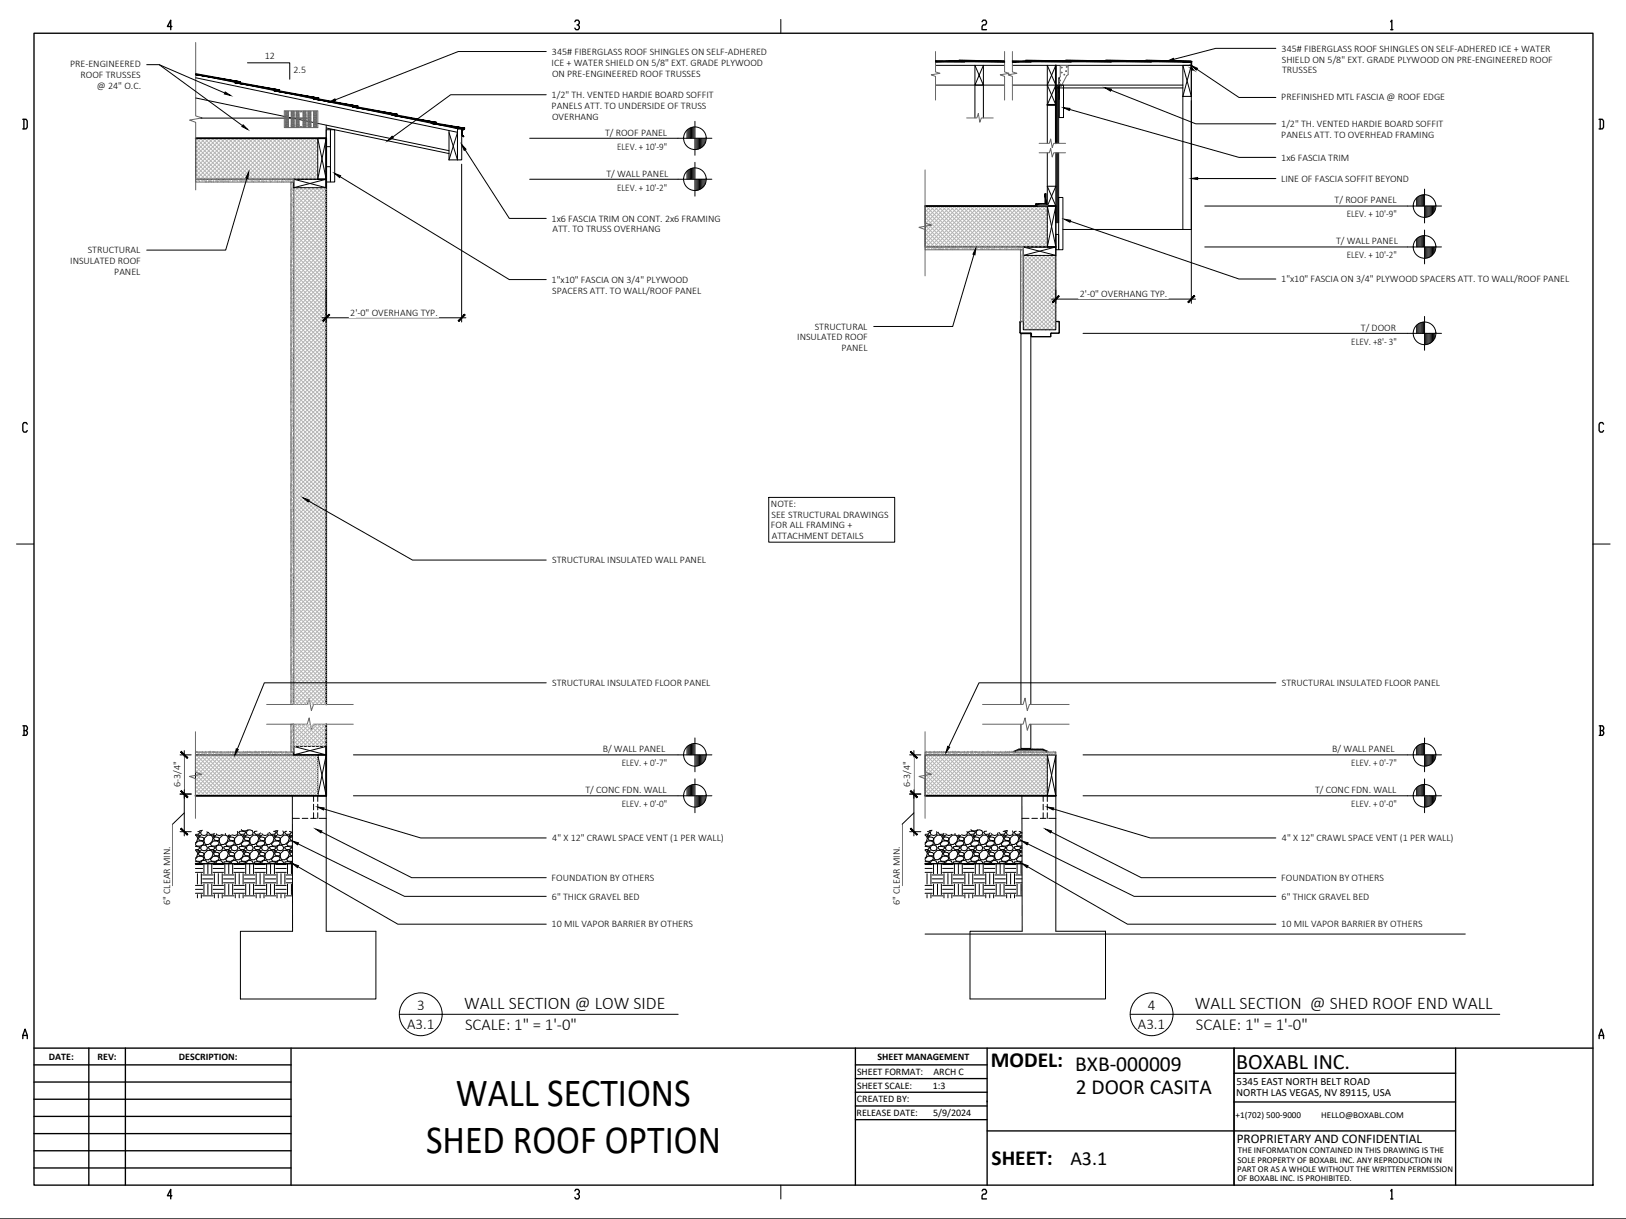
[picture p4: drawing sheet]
<svg xmlns="http://www.w3.org/2000/svg" width="610mm" height="457mm" viewBox="0 0 610 457" stroke-linecap="round" stroke-linejoin="round" font-family="sans-serif">
<defs><g id="words">
<g font-size="15">
<text x="170.9" y="414.7">WALL SECTIONS</text>
<text x="159.7" y="432.3">SHED ROOF OPTION</text>
</g>
<text font-size="8.3" x="463.4" y="400.9">BOXABL INC.</text>
<g font-size="8.1">
<text x="371.5" y="400">MODEL: BXB-000009</text>
<text x="403.3" y="410.4">2 DOOR CASITA</text>
<text x="371.7" y="436.8">SHEET:</text>
</g>
<text font-size="7.5" x="401.3" y="437.1">A3.1</text>
<g font-size="6.7">
<text x="174" y="378.3">WALL SECTION @ LOW SIDE</text>
<text x="448" y="378.3">WALL SECTION @ SHED ROOF END WALL</text>
</g>
<g font-size="6.3">
<text x="174.4" y="386.4">SCALE: 1&quot; = 1'-0&quot;</text>
<text x="448.4" y="386.4">SCALE: 1&quot; = 1'-0&quot;</text>
</g>
<g font-size="5.6">
<text x="156.3" y="378.9">3</text>
<text x="430.3" y="378.9">4</text>
<text x="152.6" y="385.8">A3.1</text>
<text x="426.6" y="385.8">A3.1</text>
</g>
<text font-size="5" x="463.7" y="428.9">PROPRIETARY AND CONFIDENTIAL</text>
<g font-size="4.1">
<text x="463.6" y="406.8">5345 EAST NORTH BELT ROAD</text>
<text x="463.5" y="411.2">NORTH LAS VEGAS, NV 89115, USA</text>
</g>
<g font-size="3.8">
<text x="99.3" y="22.2">12</text>
<text x="206.9" y="20.5">345# FIBERGLASS ROOF SHINGLES ON SELF-ADHERED</text>
<text x="480.5" y="19.3">345# FIBERGLASS ROOF SHINGLES ON SELF-ADHERED ICE + WATER</text>
<text x="480.6" y="23.5">SHIELD ON 5/8&quot; EXT. GRADE PLYWOOD ON PRE-ENGINEERED ROOF</text>
<text x="26.3" y="25.2">PRE-ENGINEERED</text>
<text x="30.2" y="29.2">ROOF TRUSSES</text>
<text x="110" y="27.5">2.5</text>
<text x="206.8" y="24.6">ICE + WATER SHIELD ON 5/8&quot; EXT. GRADE PLYWOOD</text>
<text x="207" y="28.8">ON PRE-ENGINEERED ROOF TRUSSES</text>
<text x="480.7" y="27.6">TRUSSES</text>
<text x="36.4" y="33.2">@ 24&quot; O.C.</text>
<text x="206.8" y="36.9">1/2&quot; TH. VENTED HARDIE BOARD SOFFIT</text>
<text x="206.8" y="41">PANELS ATT. TO UNDERSIDE OF TRUSS</text>
<text x="480.4" y="37.5">PREFINISHED MTL FASCIA @ ROOF EDGE</text>
<text x="207" y="45">OVERHANG</text>
<text x="480.4" y="47.8">1/2&quot; TH. VENTED HARDIE BOARD SOFFIT</text>
<text x="226.8" y="50.9">T/ ROOF PANEL</text>
<text x="480.4" y="51.9">PANELS ATT. TO OVERHEAD FRAMING</text>
<text x="231.4" y="56.1">ELEV. + 10'-9&quot;</text>
<text x="480.4" y="60.2">1x6 FASCIA TRIM</text>
<text x="227.4" y="66.2">T/ WALL PANEL</text>
<text x="231.4" y="71.5">ELEV. + 10'-2&quot;</text>
<text x="480.4" y="68.2">LINE OF FASCIA SOFFIT BEYOND</text>
<text x="500.4" y="76.3">T/ ROOF PANEL</text>
<text x="206.8" y="83.1">1x6 FASCIA TRIM ON CONT. 2x6 FRAMING</text>
<text x="504.9" y="81.5">ELEV. + 10'-9&quot;</text>
<text x="207.1" y="87.1">ATT. TO TRUSS OVERHANG</text>
<text x="32.9" y="95">STRUCTURAL</text>
<text x="500.9" y="91.6">T/ WALL PANEL</text>
<text x="26.3" y="99">INSULATED ROOF</text>
<text x="504.9" y="96.9">ELEV. + 10'-2&quot;</text>
<text x="42.8" y="103">PANEL</text>
<text x="206.8" y="106">1&quot;x10&quot; FASCIA ON 3/4&quot; PLYWOOD</text>
<text x="480.4" y="105.7">1&quot;x10&quot; FASCIA ON 3/4&quot; PLYWOOD SPACERS ATT. TO WALL/ROOF PANEL</text>
<text x="207" y="110.2">SPACERS ATT. TO WALL/ROOF PANEL</text>
<text x="404.9" y="111.3">2'-0&quot; OVERHANG TYP.</text>
<text x="131.3" y="118.4">2'-0&quot; OVERHANG TYP.</text>
<text x="305.5" y="123.7">STRUCTURAL</text>
<text x="510.2" y="124">T/ DOOR</text>
<text x="298.9" y="127.6">INSULATED ROOF</text>
<text x="315.4" y="131.6">PANEL</text>
<text x="506.6" y="129.3">ELEV. +8'- 3&quot;</text>
<text x="289.1" y="190.2">NOTE:</text>
<text x="289.3" y="194.2">SEE STRUCTURAL DRAWINGS</text>
<text x="289.1" y="198.1">FOR ALL FRAMING +</text>
<text x="289.3" y="202.1">ATTACHMENT DETAILS</text>
<text x="207" y="211.2">STRUCTURAL INSULATED WALL PANEL</text>
<text x="207" y="257.3">STRUCTURAL INSULATED FLOOR PANEL</text>
<text x="480.6" y="257.3">STRUCTURAL INSULATED FLOOR PANEL</text>
<text x="226" y="282.1">B/ WALL PANEL</text>
<text x="233.1" y="287.4">ELEV. + 0'-7&quot;</text>
<text x="499.5" y="282.1">B/ WALL PANEL</text>
<text x="506.6" y="287.4">ELEV. + 0'-7&quot;</text>
<text x="67.6" y="295.3" transform="rotate(-90 67.6 295.3)">6-3/4&quot;</text>
<text x="219.5" y="297.5">T/ CONC FDN. WALL</text>
<text x="341.2" y="295.3" transform="rotate(-90 341.2 295.3)">6-3/4&quot;</text>
<text x="493" y="297.5">T/ CONC FDN. WALL</text>
<text x="233.1" y="302.7">ELEV. + 0'-0&quot;</text>
<text x="506.6" y="302.7">ELEV. + 0'-0&quot;</text>
<text x="207.1" y="315.3">4&quot; X 12&quot; CRAWL SPACE VENT (1 PER WALL)</text>
<text x="480.6" y="315.3">4&quot; X 12&quot; CRAWL SPACE VENT (1 PER WALL)</text>
<text x="206.8" y="330.4">FOUNDATION BY OTHERS</text>
<text x="480.4" y="330.4">FOUNDATION BY OTHERS</text>
<text x="63.8" y="339.4" transform="rotate(-90 63.8 339.4)">6&quot; CLEAR MIN.</text>
<text x="206.9" y="337.4">6&quot; THICK GRAVEL BED</text>
<text x="337.4" y="339.4" transform="rotate(-90 337.4 339.4)">6&quot; CLEAR MIN.</text>
<text x="480.5" y="337.4">6&quot; THICK GRAVEL BED</text>
<text x="206.8" y="347.8">10 MIL VAPOR BARRIER BY OTHERS</text>
<text x="480.4" y="347.8">10 MIL VAPOR BARRIER BY OTHERS</text>
<text x="18.3" y="397.4">DATE:</text>
<text x="36.6" y="397.4">REV:</text>
<text x="67.1" y="397.4">DESCRIPTION:</text>
<text x="329" y="397.4">SHEET MANAGEMENT</text>
<text x="321.3" y="403.1">SHEET FORMAT:</text>
<text x="350" y="403.1">ARCH C</text>
<text x="321.3" y="413.4">CREATED BY:</text>
<text x="321.3" y="408.3">SHEET SCALE:</text>
<text x="349.7" y="408.3">1:3</text>
<text x="321.1" y="418.6">RELEASE DATE:</text>
<text x="349.8" y="418.5">5/9/2024</text>
</g>
<g font-size="3.4">
<text x="463.3" y="419.5">+1(702) 500-9000</text>
<text x="495.4" y="419.3">HELLO@BOXABL.COM</text>
</g>
<g font-size="3.3">
<text x="464" y="436">SOLE PROPERTY OF BOXABL INC. ANY REPRODUCTION IN</text>
<text x="464.1" y="432.5">THE INFORMATION CONTAINED IN THIS DRAWING IS THE</text>
<text x="463.8" y="439.5">PART OR AS A WHOLE WITHOUT THE WRITTEN PERMISSION</text>
<text x="463.9" y="443.1">OF BOXABL INC. IS PROHIBITED.</text>
</g>
</g></defs>
<!-- layer: MEDM -->
<g fill="none" stroke="#000" stroke-width=".37">
<path d="M73.4 36.7l94.9 19.8M73.4 29.2l98.1 20.4M73.4 27.8l98.6 20.6M350.7 24.5h25.9M350.7 23.2h25.9M350.7 31.9h25.9M365.5 24.5v19.7M368.7 24.5v19.7M379.6 23.2h67v1.3h-67M379.6 31.9h63.9M392.6 24.5v29.3M392.6 39.3h3.2"/>
<path d="M395.8 33h47.7M395.8 24.5v29.3M443.5 24.5h3.1v11.7h-3.1zM73.4 51.9h48.9v15.3h-48.9zM75.3 44.3h39.9M119.1 51.9h3.2v15.3h-3.2zM122.3 48.7h1.6v6.3h-1.6zM122.3 48l46 9.6M122.3 46.9v5M123.9 48.7h1.6v19.6h-1.6zM168.3 49.1v10.9M171.5 48.4h1.6v11.6h-1.6z"/>
<path d="M171.5 49.7v10.3M392.6 57.3v20M110.1 67.2h12.2v3.2h-12.2zM122.3 62.5h1.6v5.8h-1.6zM346.8 77.3h49v15.3h-49zM392.6 77.3h3.2v15.3h-3.2zM396.9 74.1h1.6v19.6h-1.6zM383.6 92.6h12.2v31.1h-12.2zM383.6 92.6h12.2v3.2h-12.2zM395.8 87.9h1.1v5.8h-1.1zM382.6 124.9l-.1-4.2 .9-.2h-.8l-.2 .3v4.1l4.1 .2 .1 1 .3 .2M382.6 124.9h3.9"/>
<path d="M386.5 124.9l.2 .3 .2 1M394.1 124.9l-.4 1.3h-6.8M394.1 124.9h2.8M396.9 124.9l.1-4.1-.9-.3h.8l.3 .3-.2 4.2h-2.9l-.4 1.3h-6.8M110.1 280h12.2v3.1h-12.2zM110.1 264.2v-197h12.2v197M110.1 271.6v11.5h12.2v-11.5M382.8 264.2v-139h3.7v139M382.8 271.6v9.1h3.7v-9.1M73.3 283.1h49v15.4h-49zM117.6 298.5v2.1M119.1 283.1h3.2v15.4h-3.2z"/>
<path d="M119.1 298.5v2.1M346.8 283.1h49v15.4h-49zM383.7 281h-1.8l-1.7 .8-.1 .3h.6l1.1-.8h9.3l1.1 .8h.6v-.2M383.7 281h1.7M385.3 281h3.2M388.5 281h2.6l1.7 .8M391.1 298.5v2.1M392.6 283.1h3.2v15.4h-3.2zM392.6 298.5v2.1M392.8 281.8h.1M109.6 306.9h2.6M113.3 306.9h2.1"/>
<path d="M116.5 306.9h2.1M117.6 301.6v2.2M117.6 304.8v2.1M119.1 301.6v2.2M119.1 304.8v2.1M119.7 306.9h2.6M383.1 306.9h2.7M386.8 306.9h2.2M390 306.9h2.1M391.1 301.6v2.2M391.1 304.8v2.1M392.6 301.6v2.2"/>
<path d="M392.6 304.8v2.1M393.2 306.9h2.6"/>
</g>
<!-- layer: LITE -->
<g fill="none" stroke="#000" stroke-width=".37">
<path d="M443.5 24.5l3.1 11.7v49.9h-48.1M446.6 24.5l-3.1 11.7v49.9M119.1 51.9l3.2 15.3-12.2 3.2M122.3 51.9l-3.2 15.3M168.3 49.7l3.2 10.3M171.5 49.7l-3.2 10.3M110.1 67.2l12.2 3.2M392.6 77.3l3.2 15.3-12.2 3.2M395.8 77.3l-3.2 15.3M383.6 92.6l12.2 3.2M110.1 280l12.2 3.1-3.2 15.4M122.3 280l-12.2 3.1"/>
<path d="M119.1 283.1l3.2 15.4v50.8h18.6v25.4h-50.8v-25.4h19.6l-.1-50.8M392.6 283.1l3.2 15.4v50.8h18.7v25.4h-50.8v-25.4h19.5l-.1-50.8M395.8 283.1l-3.2 15.4M73.3 317.5l1.5 .2 .1 .3-.5 .6-1.1 .1M73.3 313.3l.8 1-.4 1.5-.4 .3M73.3 319l.8 1.1-.4 1.4-.4 .3M73.3 316.5l.9-1.1h1.5l.8 .6-.3 .8-1.2 .6-1.4-.1-.3-.6M74.1 319.1l.4-.2 .7 .3-.9 .5zM74.1 313.4l.4-.2 .7 .2-.9 .5zM74.2 311.8l.6 .2 .1 .3-.5 .6-1.1 .1M74.3 314.5l.6-.6 1.2 .2 .4 .7-.3 .5-1.4-.1zM75.2 318l.3 .8 1 .3 1-.3 .3-.8-.4-.7-.9-.4-.9 .3-.4 .8"/>
<path d="M75.4 311.5l-.6 .2M75.9 311.4l-.3 .1-.4 .8M76.6 314.4l1.3-1.2 1.3 .1 .7 1-.5 1.5-1.2 1-1.2-.1-.5-1.1zM77.6 311.9l.2 .4-.3 .8-1 .3-1-.3-.3-.8M78.2 312.1l.6 .9 1.3-.1 .3-.3M78.3 317.5l1.1-.1 1.2 .3v.3l-.5 .6-1.3 .1-.6-.7zM79.8 319.1l.4-.2 .7 .3-.8 .5zM79.8 313.4l.4-.2 .7 .2-.8 .5zM79.9 315.4h1.5l.8 .6-.3 .8-1.2 .6-1.4-.1-.4-.7zM80.1 314.5l.5-.6 1.2 .2 .4 .7-.3 .5-1.4-.1zM80.9 318l.3 .8 1 .3 1-.3 .3-.8-.4-.7-.9-.4-.9 .3-.3 .8M81.1 312.7l.1 .4 1 .3 1-.5"/>
<path d="M82.3 314.4l1.3-1.2 1.4 .1 .6 1-.5 1.5-1.2 1-1.2-.1-.5-1.1zM84.1 317.5l1-.1 1.2 .3v.3l-.5 .6-1.3 .1-.6-.7zM84.5 313h.1M85.5 319.1l.4-.2 .7 .3-.8 .5zM85.5 313.4l.4-.2 .7 .2-.8 .5zM85.6 315.4h1.5l.8 .6-.2 .8-1.3 .6-1.4-.1-.4-.7zM85.8 314.5l.5-.6 1.2 .2 .4 .7-.2 .5-1.5-.1zM86.6 318l.4 .8 .9 .3 1-.3 .3-.8-.4-.7-.9-.4-.9 .3-.3 .8M88 314.4l1.3-1.2 1.4 .1 .6 1-.5 1.5-1.2 1-1.2-.1-.5-1.1zM89 311.8l.2 .5-.3 .8-1 .3-.9-.3M89.8 317.5l1-.1 1.2 .3 .1 .3-.6 .6-1.3 .1-.6-.7zM89.8 311.8l1-.1 1.2 .3 .1 .3-.6 .6-1.3 .1-.6-.7z"/>
<path d="M90.5 311.1l.2 .5 1.5 .1 .8-.5M91.2 319.1l.5-.2 .6 .3-.8 .5zM91.2 313.4l.5-.2 .6 .2-.8 .5zM91.4 315.4h1.4l.8 .6-.2 .8-1.2 .6-1.5-.1-.4-.7zM91.5 314.5l.6-.6 1.1 .2 .4 .7-.2 .5-1.5-.1zM92.3 318l.4 .8 .9 .3 1-.3 .3-.8-.3-.7-1-.4-.9 .3-.3 .8M93.6 311.2l-.9 .3-.3 .8M93.7 314.4l1.3-1.2 1.4 .1 .6 1-.4 1.5-1.3 1-1.2-.1-.5-1.1zM93.7 311.2l.9 .4 .3 .7-.3 .8-1 .3-.9-.3-.4-.8M95.5 317.5l1.1-.1 1.1 .3 .1 .3-.6 .6-1.3 .1-.6-.7zM96.4 311.7l-.9 .1-.2 .5 .6 .7 1.3-.1 .5-.5M97 319.1l.4-.2 .6 .3-.8 .5z"/>
<path d="M97 313.4l.4-.2 .6 .2-.8 .5zM97.1 315.4h1.5l.7 .6-.2 .8-1.2 .6-1.4-.1-.4-.7zM97.2 314.5l.6-.6 1.1 .2 .5 .7-.3 .5-1.5-.1zM98 318l.4 .8 1 .3 .9-.3 .3-.8-.3-.7-.9-.4-1 .3-.3 .8M99.4 314.4l1.3-1.2 1.4 .1 .6 1-.4 1.5-1.3 1-1.2-.1-.4-1.1zM100.6 312.4l-.3 .7-.9 .3-1-.3-.2-.5M101 312.3h.1M101.2 317.5l1.1-.1 1.1 .3 .1 .3-.5 .6-1.4 .1-.6-.7zM102.6 311.8l.8 .2 .1 .3-.5 .6-1.4 .1-.6-.7M102.7 319.1l.4-.2 .7 .3-.9 .5zM102.7 313.4l.4-.2 .7 .2-.9 .5zM102.8 315.4h1.5l.7 .6-.2 .8-1.2 .6-1.4-.1-.4-.7z"/>
<path d="M103.5 319.6l1.1 .2 .5 .4-.3 .8-1.4-.1-.5-.7zM103.5 313.9l1.1 .2 .5 .4-.3 .8-1.4-.1-.5-.7zM103.8 318l.3 .8 1 .3 .9-.3 .3-.8-.3-.7-.9-.4-.9 .3-.4 .8M103.9 311.5l-.8 .1M104.2 311.5l-.4 .8M105.1 314.4l1.3-1.2 1.4 .1 .7 1-.5 1.5-1.3 1-1.2-.1-.4-1.1zM106 311.7l.3 .6-.3 .8-.9 .3-1-.3-.3-.8M106.9 317.5l1.1-.1 1.1 .3 .1 .3-.5 .6-1.3 .1-.7-.7zM107.5 311.8h-.6l-.2 .5 .7 .7 1.3-.1 .5-.6-.1-.3-.6-.2M108.4 319.1l.4-.2 .7 .3-.9 .5zM108.4 313.4l.4-.2 .7 .2-.9 .5zM109.5 312.3l.1 .2"/>
<path d="M109.5 318l.1 .3M109.6 319.7l-.4-.1-.6 .6 .5 .7h.5M109.6 313.9h-.4l-.6 .6 .5 .7h.5M109.6 312.2l-.1 .1M109.6 317.9l-.1 .1M109.6 315.4h-1.1l-1 1.2 .4 .7 1.7-.1M346.8 317.5l1.6 .2v.3l-.5 .6-1.1 .1M346.8 313.3l.9 1-.5 1.5-.4 .3M346.8 319l.9 1.1-.5 1.4-.4 .3M346.8 316.5l.9-1.1h1.5l.8 .6-.2 .7-1.2 .7-1.5-.1-.3-.6M347.6 319.1l.4-.2 .7 .3-.8 .5zM347.6 313.4l.4-.2 .7 .2-.8 .5z"/>
<path d="M347.7 311.8l.7 .2v.3l-.5 .6h-1.1M347.9 314.5l.5-.6 1.2 .2 .4 .7-.2 .5-1.5-.1zM348.9 311.4l-.6 .2M349.1 317.2l.9-.3 .9 .4 .4 .7-.3 .8-1 .3-.9-.3-.4-.8zM349.4 311.4l-.7 .9 .4 .8 .9 .3 1-.3 .3-.8-.2-.4M350.1 314.4l1.3-1.2 1.4 .1 .6 1-.4 1.5-1.3 .9h-1.2l-.5-1.1zM351.7 312.1l.6 .9 1.3-.1 .3-.3M351.9 317.5l1.1-.1 1.1 .3 .1 .3-.6 .6-1.3 .1-.6-.7zM353.4 319.1l.4-.2 .6 .3-.8 .5zM353.4 313.4l.4-.2 .6 .2-.8 .5zM353.5 315.4h1.4l.8 .6-.2 .7-1.2 .7-1.5-.1-.4-.7zM353.6 314.5l.6-.6 1.1 .2 .4 .7-.2 .5-1.5-.1z"/>
<path d="M354.6 312.7l.2 .4 .9 .3 1.1-.5M354.8 317.2l.9-.3 1 .4 .3 .7-.3 .8-1 .3-.9-.3-.4-.8zM355.8 314.4l1.3-1.2 1.4 .1 .6 1-.4 1.5-1.3 .9h-1.2l-.5-1.1zM357.6 317.5l1.1-.1 1.1 .3 .1 .3-.6 .6-1.3 .1-.6-.7zM358 313h.1M359.1 319.1l.4-.2 .7 .3-.9 .5zM359.1 313.4l.4-.2 .7 .2-.9 .5zM359.2 315.4h1.5l.7 .6-.2 .7-1.2 .7-1.5-.1-.3-.7zM359.3 314.5l.6-.6 1.1 .2 .5 .7-.3 .5-1.5-.1zM360.6 317.2l.9-.3 .9 .4 .3 .7-.3 .8-.9 .3-1-.3-.3-.8zM361.5 314.4l1.3-1.2 1.4 .1 .6 1-.4 1.5-1.3 .9h-1.2l-.4-1.1zM362.5 311.8l.2 .5-.3 .8-.9 .3-1-.3"/>
<path d="M363.3 317.5l1.1-.1 1.1 .3 .1 .3-.5 .6-1.4 .1-.6-.7zM363.3 311.8l1.1-.1 1.1 .3 .1 .3-.5 .6-1.4 .1-.6-.7zM364 311.1l.3 .5 1.4 .1 .9-.5M364.8 319.1l.4-.2 .7 .3-.9 .5zM364.8 313.4l.4-.2 .7 .2-.9 .5zM364.9 315.4h1.5l.7 .6-.2 .7-1.2 .7-1.4-.1-.4-.7zM365 314.5l.6-.6 1.1 .2 .5 .7-.3 .5-1.4-.1zM366.3 317.2l.9-.3 .9 .4 .3 .7-.2 .8-1 .3-1-.3-.3-.8zM367.1 311.2l-.8 .3-.4 .8 .3 .8 1 .3 1-.3 .2-.8-.3-.7-.8-.4M367.2 314.4l1.4-1.2 1.3 .1 .7 1-.5 1.5-1.2 .9h-1.3l-.4-1.1zM369 317.5l1.1-.1 1.1 .3 .1 .3-.5 .6-1.3 .1-.6-.7zM369.9 311.7l-.9 .1-.1 .5 .6 .7 1.3-.1 .4-.5"/>
<path d="M370.5 319.1l.4-.2 .7 .3-.9 .5zM370.5 313.4l.4-.2 .7 .2-.9 .5zM370.6 315.4h1.5l.8 .6-.3 .7-1.2 .7-1.4-.1-.4-.7zM370.7 314.5l.6-.6 1.1 .2 .5 .7-.3 .5-1.4-.1zM372 317.2l.9-.3 .9 .4 .4 .7-.3 .8-1 .3-1-.3-.3-.8zM373 314.4l1.3-1.2 1.3 .1 .7 1-.5 1.5-1.2 .9h-1.2l-.5-1.1zM374.1 312.4l-.2 .7-1 .3-1-.3-.2-.5M374.6 312.3h.1M374.7 317.5l1.1-.1 1.2 .3v.3l-.5 .6-1.3 .1-.6-.7zM376.1 311.8l.9 .2v.3l-.5 .6-1.3 .1-.6-.7M376.2 319.1l.4-.2 .7 .3-.9 .5zM376.2 313.4l.4-.2 .7 .2-.9 .5z"/>
<path d="M376.3 315.4h1.5l.8 .6-.3 .7-1.2 .7-1.4-.1-.4-.7zM376.4 314.5l.6-.6 1.2 .2 .4 .7-.3 .5-1.4-.1zM377.3 318l.3 .8 1 .3 1-.3 .3-.8-.4-.7-.9-.4-.9 .3-.3 .8M377.4 311.5l-.8 .1M377.7 311.5l-.3 .8M378.7 314.4l1.3-1.2 1.4 .1 .6 1-.5 1.5-1.2 .9h-1.2l-.5-1.1zM379.6 311.7l.3 .6-.3 .8-1 .3-1-.3-.3-.8M380.4 317.5l1.1-.1 1.2 .3v.3l-.5 .6-1.3 .1-.6-.7zM381 311.8h-.6l-.1 .5 .6 .7 1.3-.1 .5-.6v-.3l-.6-.2M381.9 319.1l.4-.2 .7 .3-.8 .5zM381.9 313.4l.4-.2 .7 .2-.8 .5zM383 312.3l.1 .2"/>
<path d="M383 318l.1 .3M383.1 319.7l-.4-.1-.5 .6 .4 .7h.5M383.1 313.9h-.4l-.5 .6 .4 .7h.5M383.1 312.2v.1M383.1 317.9v.1M383.1 315.4h-1.1l-1 1.2 .4 .7 1.7-.1M73.3 323.2l1.5 .2v.5M73.3 322.2l.9-1h1.5l.8 .5-.3 .8-1.2 .6-1.4-.1-.3-.5M73.3 327.2h2.7M73.3 335h2.7M73.3 325.7h2.7M73.3 333.6h2.7"/>
<path d="M73.3 324.3h2.7M73.3 332.1h2.7M74 327.7v3.9M74 335.5v1.3M74.3 320.2l.6-.6 1.2 .2 .4 .7-.3 .5-1.4-.1zM75.2 323.7v.2M75.2 323.7l.4-.8 .9-.3 .9 .4 .3 .9M75.5 327.7v3.9M75.5 335.5v1.3M76 331.1h3.9M76 329.6h3.9M76 328.2h3.9"/>
<path d="M76 336h3.9M76.5 324.1v3.6M76.5 331.6v3.9M76.6 320.1l1.3-1.2 1.3 .1 .7 1.1-.5 1.4-1.2 1-1.2-.1-.5-1.1zM77.9 324.1v3.6M77.9 331.6v3.9M78.3 323.9v-.6l1.1-.1 1.2 .2-.1 .5M79.4 324.1v3.6M79.4 331.6v3.9M79.9 327.2h3.9M79.9 335h3.9M79.9 325.7h3.9"/>
<path d="M79.9 333.6h3.9M79.9 324.3h3.9M79.9 332.1h3.9M79.9 321.2h1.5l.8 .5-.3 .8-1.2 .6-1.4-.1-.4-.7zM80.1 320.2l.5-.6 1.2 .2 .4 .7-.3 .5-1.4-.1zM80.4 327.7v3.9M80.4 335.5v1.3M80.9 323.7l.1 .2M81 323.7l.3-.8 .9-.3 .9 .4 .3 .9M81.9 327.7v3.9M81.9 335.5v1.3M82.3 320.1l1.3-1.2 1.4 .1 .6 1.1-.5 1.4-1.2 1-1.2-.1-.5-1.1z"/>
<path d="M83.3 327.7v3.9M83.3 335.5v1.3M83.8 331.1h3.9M83.8 329.6h3.9M83.8 328.2h3.9M83.8 336h3.9M84 323.9l.1-.6 1-.1 1.2 .2-.1 .5M84.3 324.1v3.6M84.3 331.6v3.9M85.6 321.2h1.5l.8 .5-.2 .8-1.3 .6-1.4-.1-.4-.7zM85.8 320.2l.5-.6 1.2 .2 .4 .7-.2 .5-1.5-.1zM85.8 324.1v3.6"/>
<path d="M85.8 331.6v3.9M86.6 323.7l.1 .2M86.7 323.7l.3-.8 .9-.3 .9 .4 .3 .9M87.2 324.1v3.6M87.2 331.6v3.9M87.7 327.2h3.9M87.7 335h3.9M87.7 325.7h3.9M87.7 333.6h3.9M87.7 324.3h3.9M87.7 332.1h3.9M88 320.1l1.3-1.2 1.4 .1 .6 1.1-.5 1.4-1.2 1-1.2-.1-.5-1.1z"/>
<path d="M88.2 327.7v3.9M88.2 335.5v1.3M89.7 327.7v3.9M89.7 335.5v1.3M89.7 323.9l.1-.6 1-.1 1.2 .2-.1 .5M91.1 327.7v3.9M91.1 335.5v1.3M91.4 321.2h1.4l.8 .5-.2 .8-1.2 .6-1.5-.1-.4-.7zM91.5 320.2l.6-.6 1.1 .2 .4 .7-.2 .5-1.5-.1zM91.6 331.1h3.9M91.6 329.6h3.9M91.6 328.2h3.9"/>
<path d="M91.6 336h3.9M92.1 324.1v3.6M92.1 331.6v3.9M92.3 323.7l.1 .2M92.4 323.7l.3-.8 .9-.3 1 .4 .2 .9M93.6 324.1v3.6M93.6 331.6v3.9M93.7 320.1l1.3-1.2 1.4 .1 .6 1.1-.4 1.4-1.3 1-1.2-.1-.5-1.1zM95.1 324.1v3.6M95.1 331.6v3.9M95.4 323.9l.1-.6 1.1-.1 1.1 .2-.1 .5M95.5 327.2h4"/>
<path d="M95.5 335h4M95.5 325.7h4M95.5 333.6h4M95.5 324.3h4M95.5 332.1h4M96 327.7v3.9M96 335.5v1.3M97.1 321.2h1.5l.7 .5-.2 .8-1.2 .6-1.4-.1-.4-.7zM97.2 320.2l.6-.6 1.1 .2 .5 .7-.3 .5-1.5-.1zM97.5 327.7v3.9M97.5 335.5v1.3M98 323.7l.1 .2"/>
<path d="M98.1 323.7l.3-.8 1-.3 .9 .4 .3 .9M99 327.7v3.9M99 335.5v1.3M99.4 320.1l1.3-1.2 1.4 .1 .6 1.1-.4 1.4-1.3 1-1.2-.1-.4-1.1zM99.5 331.1h3.9M99.5 329.6h3.9M99.5 328.2h3.9M99.5 336h3.9M99.9 324.1v3.6M99.9 331.6v3.9M101.2 323.9v-.6l1.1-.1 1.1 .2-.1 .5M101.4 324.1v3.6"/>
<path d="M101.4 331.6v3.9M102.8 321.2h1.5l.7 .5-.2 .8-1.2 .6-1.4-.1-.4-.7zM102.9 324.1v3.6M102.9 331.6v3.9M103.4 327.2h3.9M103.4 335h3.9M103.4 325.7h3.9M103.4 333.6h3.9M103.4 324.3h3.9M103.4 332.1h3.9M103.8 323.7v.2M103.8 323.7l.4-.8 .9-.3 .9 .4 .3 .9"/>
<path d="M103.9 327.7v3.9M103.9 335.5v1.3M105.1 320.1l1.3-1.2 1.4 .1 .7 1.1-.5 1.4-1.3 1-1.2-.1-.4-1.1zM105.3 327.7v3.9M105.3 335.5v1.3M106.8 327.7v3.9M106.8 335.5v1.3M106.9 323.9v-.6l1.1-.1 1.1 .2v.5M107.3 331.1h2.3M107.3 329.6h2.3M107.3 328.2h2.3M107.3 336h2.3"/>
<path d="M107.8 324.1v3.6M107.8 331.6v3.9M109.3 324.1v3.6M109.3 331.6v3.9M109.5 323.7l-36.2 .2M109.6 323.6l-.1 .1M109.6 321.2h-1.1l-1 1.1 .4 .7 1.7-.1M346.8 327.2h2.7M346.8 335h2.7M346.8 325.7h2.7M346.8 333.5h2.7M346.8 324.3h2.7"/>
<path d="M346.8 332.1h2.7M346.8 323.2l1.6 .2-.1 .5M346.8 322.2l.9-1.1h1.5l.8 .6-.2 .8-1.2 .6-1.5-.1-.3-.5M346.8 323.9h36.3M347.6 327.7v3.9M347.6 335.5v1.3M347.9 320.2l.5-.6 1.2 .2 .4 .7-.2 .5-1.5-.1zM348.8 323.9l.3-1 .9-.3 .9 .4 .3 .9M349 327.7v3.9M349 335.5v1.3M349.5 331.1h3.9M349.5 329.6h3.9"/>
<path d="M349.5 328.2h3.9M349.5 336h3.9M350 324.1v3.6M350 331.6v3.9M350.1 320.1l1.3-1.2 1.4 .1 .6 1.1-.4 1.4-1.3 1-1.2-.1-.5-1.1zM351.5 324.1v3.6M351.5 331.6v3.9M351.8 323.9l.1-.6 1.1-.1 1.1 .2-.1 .5M352.9 324.1v3.6M352.9 331.6v3.9M353.4 327.2h3.9M353.4 335h3.9"/>
<path d="M353.4 325.7h3.9M353.4 333.5h3.9M353.4 324.3h3.9M353.4 332.1h3.9M353.5 321.1h1.4l.8 .6-.2 .8-1.2 .6-1.5-.1-.4-.7zM353.6 320.2l.6-.6 1.1 .2 .4 .7-.2 .5-1.5-.1zM353.9 327.7v3.9M353.9 335.5v1.3M354.5 323.9l.3-1 .9-.3 1 .4 .3 .9M355.4 327.7v3.9M355.4 335.5v1.3M355.8 320.1l1.3-1.2 1.4 .1 .6 1.1-.4 1.4-1.3 1-1.2-.1-.5-1.1z"/>
<path d="M356.8 327.7v3.9M356.8 335.5v1.3M357.3 331.1h4M357.3 329.6h4M357.3 328.2h4M357.3 336h4M357.5 323.9l.1-.6 1.1-.1 1.1 .2-.1 .5M357.8 324.1v3.6M357.8 331.6v3.9M359.2 321.1h1.5l.7 .6-.2 .8-1.2 .6-1.5-.1-.3-.7zM359.3 320.2l.6-.6 1.1 .2 .5 .7-.3 .5-1.5-.1zM359.3 324.1v3.6"/>
<path d="M359.3 331.6v3.9M360.2 323.9l.4-1 .9-.3 .9 .4 .3 .9M360.8 324.1v3.6M360.8 331.6v3.9M361.3 327.2h3.9M361.3 335h3.9M361.3 325.7h3.9M361.3 333.5h3.9M361.3 324.3h3.9M361.3 332.1h3.9M361.5 320.1l1.3-1.2 1.4 .1 .6 1.1-.4 1.4-1.3 1-1.2-.1-.4-1.1zM361.7 327.7v3.9"/>
<path d="M361.7 335.5v1.3M363.2 327.7v3.9M363.2 335.5v1.3M363.3 323.9v-.6l1.1-.1 1.1 .2-.1 .5M364.7 327.7v3.9M364.7 335.5v1.3M364.9 321.1h1.5l.7 .6-.2 .8-1.2 .6-1.4-.1-.4-.7zM365 320.2l.6-.6 1.1 .2 .5 .7-.3 .5-1.4-.1zM365.2 331.1h3.9M365.2 329.6h3.9M365.2 328.2h3.9M365.2 336h3.9"/>
<path d="M365.7 324.1v3.6M365.7 331.6v3.9M365.9 323.9l.4-1 .9-.3 .9 .4 .3 .9M367.1 324.1v3.6M367.1 331.6v3.9M367.2 320.1l1.4-1.2 1.3 .1 .7 1.1-.5 1.4-1.2 1-1.3-.1-.4-1.1zM368.6 324.1v3.6M368.6 331.6v3.9M369 323.9v-.6l1.1-.1 1.1 .2v.5M369.1 327.2h3.9M369.1 335h3.9M369.1 325.7h3.9"/>
<path d="M369.1 333.5h3.9M369.1 324.3h3.9M369.1 332.1h3.9M369.6 327.7v3.9M369.6 335.5v1.3M370.6 321.1h1.5l.8 .6-.3 .8-1.2 .6-1.4-.1-.4-.7zM370.7 320.2l.6-.6 1.1 .2 .5 .7-.3 .5-1.4-.1zM371.1 327.7v3.9M371.1 335.5v1.3M371.6 323.9l.4-1 .9-.3 .9 .4 .3 .9M372.5 327.7v3.9M372.5 335.5v1.3"/>
<path d="M373 320.1l1.3-1.2 1.3 .1 .7 1.1-.5 1.4-1.2 1-1.2-.1-.5-1.1zM373 331.1h3.9M373 329.6h3.9M373 328.2h3.9M373 336h3.9M373.5 324.1v3.6M373.5 331.6v3.9M374.7 323.9v-.6l1.1-.1 1.2 .2-.1 .5M375 324.1v3.6M375 331.6v3.9M376.3 321.1h1.5l.8 .6-.3 .8-1.2 .6-1.4-.1-.4-.7zM376.4 324.1v3.6"/>
<path d="M376.4 331.6v3.9M376.4 320.2l.6-.6 1.2 .2 .4 .7-.3 .5-1.4-.1zM376.9 327.2h3.9M376.9 335h3.9M376.9 325.7h3.9M376.9 333.5h3.9M376.9 324.3h3.9M376.9 332.1h3.9M377.3 323.7l.1 .2M377.4 323.7l.3-.8 .9-.3 .9 .4 .3 .9M377.4 327.7v3.9M377.4 335.5v1.3"/>
<path d="M378.7 320.1l1.3-1.2 1.4 .1 .6 1.1-.5 1.4-1.2 1-1.2-.1-.5-1.1zM378.9 327.7v3.9M378.9 335.5v1.3M380.3 327.7v3.9M380.3 335.5v1.3M380.4 323.9v-.6l1.1-.1 1.2 .2-.1 .5M380.8 331.1h2.3M380.8 329.6h2.3M380.8 328.2h2.3M380.8 336h2.3M381.3 324.1v3.6M381.3 331.6v3.9"/>
<path d="M382.8 324.1v3.6M382.8 331.6v3.9M383 323.7l.1 .2M383.1 323.6v.1M383.1 321.1h-1.1l-1 1.2 .4 .7 1.7-.1"/>
</g>
<!-- layer: PATT -->
<g fill="none" stroke="#b3b3b3" stroke-width=".37">
<path d="M73.4 59.2l8 8M73.4 57.7l9.5 9.5M73.4 56.2l11 11M73.4 54.7l12.5 12.5M73.4 53.2l14 14M73.6 51.9l15.3 15.3M74 51.9l-.6 .6M75.1 51.9l15.3 15.3M75.5 51.9l-2.1 2.1M76.5 51.9l15.4 15.3M77 51.9l-3.6 3.6M78 51.9l15.4 15.3"/>
<path d="M78.5 51.9l-5.1 5.1M79.5 51.9l15.4 15.3M80 51.9l-6.6 6.6M81 51.9l15.4 15.3M81.5 51.9l-8.1 8.1M82.5 51.9l15.4 15.3M83 51.9l-9.6 9.6M84 51.9l15.4 15.3M84.5 51.9l-11.1 11.1M85.5 51.9l15.4 15.3M86 51.9l-12.6 12.6M87 51.9l15.4 15.3"/>
<path d="M87.5 51.9l-14.1 14.1M88.5 51.9l15.4 15.3M89 51.9l-15.4 15.3M90 51.9l15.4 15.3M90.5 51.9l-15.4 15.3M91.5 51.9l15.4 15.3M92 51.9l-15.4 15.3M93 51.9l15.4 15.3M93.5 51.9l-15.4 15.3M94.5 51.9l15.4 15.3M95 51.9l-15.4 15.3M96 51.9l15.4 15.3"/>
<path d="M96.5 51.9l-15.4 15.3M97.5 51.9l15.3 15.3M98 51.9l-15.4 15.3M99 51.9l15.3 15.3M99.5 51.9l-15.4 15.3M100.5 51.9l15.3 15.3M100.9 51.9l-15.3 15.3M102 51.9l15.3 15.3M102.4 51.9l-15.3 15.3M103.5 51.9l15.3 15.3M103.9 51.9l-15.3 15.3M105 51.9l14.1 14.1"/>
<path d="M105.5 51.9l-15.4 15.3M106.5 51.9l12.6 12.6M106.9 51.9l-15.3 15.3M108 51.9l11.1 11.1M108.4 51.9l-15.3 15.3M109.5 51.9l9.6 9.6M109.9 51.9l-15.3 15.3M111 51.9l8.1 8.1M111.4 51.9l-15.3 15.3M112.5 51.9l6.6 6.6M112.9 51.9l-15.3 15.3M114 51.9l5.1 5.1"/>
<path d="M114.4 51.9l-15.3 15.3M115.5 51.9l3.6 3.6M115.9 51.9l-15.3 15.3M117 51.9l2.1 2.1M117.4 51.9l-15.3 15.3M118.4 51.9l.7 .6M118.9 51.9l-15.3 15.3M119.1 53.2l-14 14M119.1 54.7l-12.5 12.5M119.1 56.2l-11 11M119.1 57.7l-9.5 9.5M119.1 59.2l-8 8"/>
<path d="M73.4 66.7l.5 .5M73.4 65.2l2 2M73.4 63.6l3.5 3.6M73.4 62.2l5 5M73.4 60.7l6.5 6.5M73.5 67.5h.1M73.6 67.3h.1M73.9 67.4h.1M74 67.5h.1M74.2 67.7h.1M74.4 67.8h.1M74.8 68.1h.1"/>
<path d="M74.8 67.6h.1M75.3 67.4h.1M75.7 67.7h.1M75.8 67.9h.1M75.8 68h.1M75.9 67.3h.1M76.5 67.8h.1M76.7 67.9h.1M77 68.2h.1M77.1 67.3h.1M77.2 67.3h.1M77.2 67.9h.1"/>
<path d="M77.3 68.2h.1M77.4 67.9h.1M78.2 67.4h.1M78.2 68.2h.1M78.2 68h.1M78.4 67.5h.1M78.6 67.3h.1M78.6 68h.1M78.6 68.1h.1M78.8 67.8h.1M78.9 67.2h.1M78.9 67.3h.1"/>
<path d="M79 68.1h.1M79.1 68.2h.1M79.3 68.2h.1M79.7 67.4h.1M79.9 68.3h.1M80 68.2h.1M80 67.3h.1M80 67.4h.1M80.1 68.1h.1M80.5 67.4h.1M80.6 67.5h.1M80.9 68.1h.1"/>
<path d="M81.1 67.8h.1M81.3 68h.1M81.4 67.4h.1M81.5 67.6h.1M81.5 68.1h.1M81.5 68.2h.1M81.6 68.3h.1M81.8 68.1h.1M82.3 67.7h.1M82.7 68h.1M82.8 67.4h.1M82.9 67.4h.1"/>
<path d="M82.9 67.6h.1M82.9 68.2h.1M83 67.6h.1M83.2 67.8h.1M83.4 67.9h.1M83.6 68h.1M83.7 68.3h.1M84 68h.1M84.3 67.5h.1M84.3 68.2h.1M84.5 67.9h.1M84.7 67.2h.1"/>
<path d="M84.8 68.1h.1M85.1 67.5h.1M85.4 67.9h.1M85.5 68.2h.1M85.5 67.3h.1M85.6 67.9h.1M85.7 68.2h.1M85.7 67.5h.1M85.7 67.7h.1M85.9 68.1h.1M86.3 67.9h.1M86.4 67.4h.1"/>
<path d="M87.1 67.6h.1M87.2 67.8h.1M87.3 67.5h.1M87.3 68.1h.1M87.4 67.5h.1M87.6 67.7h.1M87.9 68h.1M88.1 67.6h.1M88.1 67.8h.1M88.6 67.7h.1M88.6 67.8h.1M88.9 67.8h.1"/>
<path d="M89 67.8h.1M89.1 68h.1M89.3 67.3h.1M89.6 67.6h.1M89.8 67.9h.1M89.9 67.7h.1M90 67.8h.1M90.2 68h.1M90.4 68.2h.1M90.6 68h.1M90.8 67.7h.1M90.9 67.9h.1"/>
<path d="M91.3 67.2h.1M91.4 67.8h.1M91.4 67.9h.1M91.5 68.1h.1M91.7 67.6h.1M91.9 67.6h.1M92.2 67.8h.1M92.2 67.4h.1M92.4 68.2h.1M92.5 68.1h.1M92.6 67.6h.1M92.7 67.9h.1"/>
<path d="M92.8 67.3h.1M92.8 67.9h.1M93 67.5h.1M93.5 67.6h.1M93.6 67.2h.1M93.8 67.6h.1M93.9 67.4h.1M94.2 67.6h.1M94.2 67.9h.1M94.2 68.1h.1M94.4 67.5h.1M94.5 67.8h.1"/>
<path d="M94.7 67.7h.1M94.8 68.1h.1M95 68.3h.1M95.3 67.5h.1M95.6 67.8h.1M95.6 67.2h.1M95.6 67.4h.1M95.7 68h.1M95.9 67.3h.1M96.2 67.5h.1M96.3 67.7h.1M96.4 67.9h.1"/>
<path d="M96.5 67.7h.1M96.7 67.9h.1M97 67.3h.1M97.1 68.1h.1M97.1 67.4h.1M97.3 68h.1M98 67.3h.1M98 67.4h.1M98.1 67.6h.1M98.1 68.1h.1M98.2 67.3h.1M98.4 67.5h.1"/>
<path d="M98.5 67.4h.1M98.5 67.5h.1M98.5 68.1h.1M98.8 67.7h.1M98.8 67.4h.1M98.9 68.2h.1M98.9 67.3h.1M99.4 68.2h.1M99.6 67.5h.1M99.8 67.3h.1M99.9 67.5h.1M99.9 67.6h.1"/>
<path d="M99.9 68.2h.1M100.5 67.6h.1M100.5 67.4h.1M100.7 67.3h.1M101.1 67.8h.1M101.3 68h.1M101.3 67.5h.1M101.3 67.6h.1M101.3 68.2h.1M101.4 67.7h.1M101.6 68.2h.1M101.6 67.2h.1"/>
<path d="M101.7 67.5h.1M102.2 67.8h.1M102.7 67.6h.1M102.8 67.4h.1M103 67.6h.1M103.1 68h.1M103.4 67.8h.1M103.5 67.4h.1M103.9 68.1h.1M103.9 68.3h.1M104.2 67.6h.1M104.2 67.8h.1"/>
<path d="M104.6 67.3h.1M104.7 68.2h.1M105.1 67.4h.1M105.3 67.3h.1M105.4 67.4h.1M105.5 68.3h.1M105.6 67.7h.1M105.7 67.9h.1M105.9 68.1h.1M106.3 67.5h.1M106.4 68.2h.1M107 67.7h.1"/>
<path d="M107 67.9h.1M107.1 67.3h.1M107.1 67.7h.1M107.3 68.2h.1M107.4 67.5h.1M107.6 67.6h.1M108 67.8h.1M108 67.9h.1M108.2 68.2h.1M108.4 67.8h.1M108.8 67.9h.1M109.1 76.8h.1"/>
<path d="M109.1 69.1h.1M109.1 71.3h.1M109.1 77.7h.1M109.1 68.1h.1M109.2 78.6h.1M109.2 73.8h.1M109.2 73.1h.1M109.2 79.5h.1M109.2 77.9h.1M109.2 79.9h.1M109.2 79.6h.1M109.2 75.6h.1"/>
<path d="M109.3 74.9h.1M109.3 73h.1M109.3 73.3h.1M109.3 78.5h.1M109.3 71h.1M109.3 80h.1M109.3 67.3h.1M109.3 78.8h.1M109.3 76.7h.1M109.3 77.1h.1M109.3 79.9h.1M109.4 68.7h.1"/>
<path d="M109.4 72.1h.1M109.4 75.4h.1M109.4 78.5h.1M109.4 75.7h.1M109.5 74.3h.1M109.5 77.9h.1M109.5 77.1h.1M109.5 71.3h.1M109.5 70.8h.1M109.5 72.8h.1M109.6 77h.1M109.6 79.6h.1"/>
<path d="M109.6 71.4h.1M109.6 70.5h.1M109.6 74.3h.1M109.6 77.3h.1M109.7 75.1h.1M109.7 70h.1M109.7 67.5h.1M109.7 76.3h.1M109.7 68h.1M109.7 68.6h.1M109.7 69.6h.1M109.7 72.7h.1"/>
<path d="M109.7 71.4h.1M109.8 70.5h.1M109.8 75.4h.1M109.8 77.1h.1M109.8 68.7h.1M109.8 68.6h.1M109.8 67.9h.1M109.9 68h.1M109.9 72.5h.1M109.9 74.5h.1M109.9 68.4h.1M110 69.3h.1"/>
<path d="M110 79.9h.1M110 78.5h.1M110 73.7h.1M110 79.1h.1M110 70.2h.1M110 68.1h.1M110 71.1h.1M110.1 76.8h.1M110.1 79.5h.1M110.1 72h.1M110.1 77.1h.1M110.1 74.5h.1"/>
<path d="M110.1 72.9h.1M110.1 79.9l12.2 12.2M110.1 78.4l12.2 12.2M110.1 76.9l12.2 12.2M110.1 75.4l12.2 12.2M110.1 73.9l12.2 12.2M110.1 72.4l12.2 12.2M110.1 70.9l12.2 12.2M110.3 70.4l-.2 .1M111.1 70.4l11.2 11.2M111.8 70.4l-1.7 1.6M112.6 70.4l9.7 9.7"/>
<path d="M113.2 70.4l-3.1 3.1M114.1 70.4l8.2 8.2M114.7 70.4l-4.6 4.6M115.6 70.4l6.7 6.7M116.2 70.4l-6.1 6.1M117.1 70.4l5.2 5.2M117.8 70.4l-7.7 7.6M118.6 70.4l3.7 3.7M119.1 60.6l-6.6 6.6M119.1 62.1l-5.1 5.1M119.1 63.6l-3.6 3.6M119.1 65.1l-2.1 2.1"/>
<path d="M119.1 66.6l-.6 .6M119.2 70.4l-9.1 9.1M120.1 70.4l2.2 2.2M120.7 70.4l-10.6 10.6M121.6 70.4l.7 .7M122.2 70.4l-12.1 12.1M122.3 71.8l-12.2 12.2M122.3 73.3l-12.2 12.2M122.3 74.8l-12.2 12.2M122.3 76.3l-12.2 12.2M122.3 77.8l-12.2 12.2M122.3 79.3l-12.2 12.2"/>
<path d="M346.8 80l12.7 12.6M346.8 78.5l14.1 14.1M347.1 77.3l15.3 15.3M347.5 77.3l-.7 .7M348.6 77.3l15.3 15.3M349 77.3l-2.2 2.2M350.1 77.3l15.3 15.3M350.5 77.3l-3.7 3.7M351.6 77.3l15.3 15.3M352 77.3l-5.2 5.2M353.1 77.3l15.3 15.3M353.5 77.3l-6.7 6.7"/>
<path d="M354.6 77.3l15.3 15.3M355 77.3l-8.2 8.2M356.1 77.3l15.3 15.3M356.5 77.3l-9.7 9.7M357.6 77.3l15.3 15.3M358 77.3l-11.2 11.2M359.1 77.3l15.3 15.3M359.5 77.3l-12.7 12.7M360.6 77.3l15.3 15.3M361 77.3l-14.2 14.2M362.1 77.3l15.3 15.3M362.5 77.3l-15.3 15.3"/>
<path d="M363.6 77.3l15.3 15.3M364 77.3l-15.3 15.3M365 77.3l15.4 15.3M365.5 77.3l-15.3 15.3M366.5 77.3l15.4 15.3M367 77.3l-15.3 15.3M368 77.3l15.4 15.3M368.5 77.3l-15.4 15.3M369.5 77.3l15.4 15.3M370 77.3l-15.4 15.3M371 77.3l15.4 15.3M371.5 77.3l-15.3 15.3"/>
<path d="M372.5 77.3l15.4 15.3M373 77.3l-15.3 15.3M374 77.3l15.4 15.3M374.5 77.3l-15.4 15.3M375.5 77.3l15.4 15.3M376 77.3l-15.4 15.3M377 77.3l15.4 15.3M377.5 77.3l-15.4 15.3M378.5 77.3l14.1 14.1M379 77.3l-15.4 15.3M380 77.3l12.6 12.6M380.5 77.3l-15.4 15.3"/>
<path d="M381.5 77.3l11.1 11.1M382 77.3l-15.4 15.3M383 77.3l9.6 9.6M383.5 77.3l-15.4 15.3M384.5 77.3l8.1 8.1M385 77.3l-15.4 15.3M386 77.3l6.6 6.6M386.5 77.3l-15.4 15.3M387.5 77.3l5.1 5.1M388 77.3l-15.4 15.3M389 77.3l3.6 3.6M389.5 77.3l-15.4 15.3"/>
<path d="M390.5 77.3l2.1 2.1M390.9 77.3l-15.3 15.3M392 77.3l.6 .6M392.5 77.3l-15.4 15.3M392.6 78.6l-14 14M109.1 84.8h.1M109.1 93.7h.1M109.1 87.1h.1M109.1 99.5h.1M109.1 82.8h.1M109.1 85.6h.1M109.1 82.5h.1"/>
<path d="M109.1 99.8h.1M109.1 80.5h.1M109.2 92.9h.1M109.2 80.2h.1M109.2 89.1h.1M109.2 98.4h.1M109.2 81.4h.1M109.2 86.2h.1M109.2 82.8h.1M109.2 98.7h.1M109.2 84.5h.1M109.2 97.9h.1"/>
<path d="M109.2 80.4h.1M109.2 97h.1M109.3 81.3h.1M109.3 92h.1M109.3 95.6h.1M109.3 95.5h.1M109.3 98.4h.1M109.3 82.2h.1M109.3 85.4h.1M109.3 93.4h.1M109.3 83.1h.1M109.3 94.1h.1"/>
<path d="M109.4 97.8h.1M109.4 91.1h.1M109.4 100h.1M109.4 91.2h.1M109.4 84h.1M109.4 92.7h.1M109.4 88.8h.1M109.4 84.9h.1M109.4 95.5h.1M109.4 84.6h.1M109.5 86.5h.1M109.5 95.4h.1"/>
<path d="M109.5 85.8h.1M109.5 96.9h.1M109.5 91.3h.1M109.5 90.4h.1M109.5 84.2h.1M109.5 80.3h.1M109.5 86.7h.1M109.5 89.9h.1M109.5 83.7h.1M109.5 81.9h.1M109.5 90.8h.1M109.5 87.6h.1"/>
<path d="M109.5 92.7h.1M109.6 82.1h.1M109.6 88.5h.1M109.6 96.1h.1M109.6 89.5h.1M109.6 86.3h.1M109.6 99.7h.1M109.6 89.4h.1M109.6 83.9h.1M109.6 90.3h.1M109.6 87h.1M109.6 89.9h.1"/>
<path d="M109.7 82.8h.1M109.7 95.3h.1M109.7 97.4h.1M109.7 91.2h.1M109.7 81.7h.1M109.7 92.1h.1M109.7 88.6h.1M109.7 95.1h.1M109.7 85.7h.1M109.7 85.6h.1M109.8 82h.1M109.8 92.8h.1"/>
<path d="M109.8 93h.1M109.8 84.2h.1M109.8 87h.1M109.8 87.5h.1M109.8 93.9h.1M109.8 94.4h.1M109.8 90.5h.1M109.8 87.8h.1M109.8 94.8h.1M109.8 99.8h.1M109.9 88.2h.1M109.9 97.1h.1"/>
<path d="M109.9 95.7h.1M109.9 82.8h.1M109.9 81.2h.1M109.9 89.3h.1M109.9 85.9h.1M109.9 84.2h.1M109.9 98.4h.1M109.9 93.6h.1M109.9 96.6h.1M109.9 83.6h.1M109.9 92.6h.1M109.9 91.1h.1"/>
<path d="M109.9 97.5h.1M109.9 96.9h.1M110 86.9h.1M110 99.8h.1M110 80.3h.1M110 99.4h.1M110 81.3h.1M110 98.4h.1M110 92.7h.1M110 88h.1M110 92.9h.1M110 99.3h.1"/>
<path d="M110 95.5h.1M110.1 86.1h.1M110.1 99.1h.1M110.1 94.1h.1M110.1 96.9h.1M110.1 98.5h.1M110.1 83.4h.1M110.1 96.8h.1M110.1 94.7h.1M110.1 99.4l12.2 12.1M110.1 97.9l12.2 12.1M110.1 96.4l12.2 12.1"/>
<path d="M110.1 94.9l12.2 12.2M110.1 93.4l12.2 12.2M110.1 91.9l12.2 12.2M110.1 90.4l12.2 12.2M110.1 88.9l12.2 12.2M110.1 87.4l12.2 12.2M110.1 85.9l12.2 12.2M110.1 84.4l12.2 12.2M110.1 82.9l12.2 12.2M110.1 81.4l12.2 12.2M122.3 80.8l-12.2 12.2M122.3 82.3l-12.2 12.2"/>
<path d="M122.3 83.8l-12.2 12.2M122.3 85.3l-12.2 12.2M122.3 86.8l-12.2 12.2M122.3 88.3l-12.2 12.2M122.3 89.8l-12.2 12.2M122.3 91.3l-12.2 12.2M122.3 92.8l-12.2 12.2M122.3 94.3l-12.2 12.1M122.3 95.8l-12.2 12.2M122.3 97.3l-12.2 12.2M122.3 98.8l-12.2 12.1M346.8 81.5l11.1 11.1"/>
<path d="M346.8 92l.7 .6M346.8 90.5l2.2 2.1M346.8 89l3.7 3.6M346.8 87.5l5.2 5.1M346.8 86l6.7 6.6M346.8 84.5l8.1 8.1M346.8 83l9.6 9.6M347 92.9h.1M347.2 92.7h.1M347.4 92.8h.1M347.5 92.9h.1M347.7 93.1h.1"/>
<path d="M347.9 93.2h.1M348.3 93.5h.1M348.4 93h.1M348.8 92.8h.1M349.2 93.1h.1M349.3 93.3h.1M349.3 93.4h.1M349.4 92.7h.1M350 93.2h.1M350.2 93.3h.1M350.6 93.6h.1M350.6 92.7h.1"/>
<path d="M350.7 92.7h.1M350.8 93.3h.1M350.8 93.6h.1M350.9 93.3h.1M351.7 92.8h.1M351.7 93.6h.1M351.8 93.4h.1M352 92.9h.1M352.1 92.7h.1M352.2 93.4h.1M352.2 93.5h.1M352.3 93.2h.1"/>
<path d="M352.4 92.6h.1M352.5 92.7h.1M352.6 93.5h.1M352.7 93.6h.1M352.9 93.6h.1M353.3 92.8h.1M353.5 93.7h.1M353.5 93.6h.1M353.6 92.7h.1M353.6 92.8h.1M353.6 93.5h.1M354 92.8h.1"/>
<path d="M354.2 92.9h.1M354.5 93.5h.1M354.6 93.2h.1M354.8 93.4h.1M355 92.8h.1M355 93h.1M355 93.5h.1M355 93.6h.1M355.2 93.7h.1M355.3 93.5h.1M355.8 93.1h.1M356.3 93.4h.1"/>
<path d="M356.3 92.8h.1M356.4 92.8h.1M356.4 93h.1M356.4 93.6h.1M356.5 93h.1M356.7 93.2h.1M356.9 93.3h.1M357.2 93.4h.1M357.2 93.7h.1M357.5 93.4h.1M357.8 92.9h.1M357.9 93.6h.1"/>
<path d="M358.1 93.3h.1M358.4 93.5h.1M358.6 92.9h.1M359 93.3h.1M359 93.6h.1M359.1 92.7h.1M359.2 93.3h.1M359.2 93.6h.1M359.2 92.9h.1M359.3 93.1h.1M359.4 93.5h.1M359.9 93.3h.1"/>
<path d="M359.9 92.8h.1M360.7 93h.1M360.8 93.2h.1M360.8 92.9h.1M360.8 93.5h.1M360.9 92.9h.1M361.1 93.1h.1M361.5 93.4h.1M361.6 93h.1M361.7 93.2h.1M362.1 93.1h.1M362.1 93.2h.1"/>
<path d="M362.5 93.2h.1M362.6 93.2h.1M362.6 93.4h.1M362.8 92.7h.1M363.2 93h.1M363.3 93.3h.1M363.5 93.1h.1M363.5 93.2h.1M363.7 93.4h.1M364 93.6h.1M364.1 93.4h.1M364.4 93.1h.1"/>
<path d="M364.4 93.3h.1M364.8 92.6h.1M364.9 93.2h.1M364.9 93.3h.1M365 93.5h.1M365.3 93h.1M365.5 93h.1M365.7 93.2h.1M365.7 92.8h.1M365.9 93.6h.1M366 93.5h.1M366.2 93h.1"/>
<path d="M366.2 93.3h.1M366.3 92.7h.1M366.4 93.3h.1M366.6 92.9h.1M367.1 93h.1M367.2 92.6h.1M367.4 93h.1M367.4 92.8h.1M367.7 93h.1M367.8 93.3h.1M367.8 93.5h.1M368 92.9h.1"/>
<path d="M368 93.2h.1M368.3 93.1h.1M368.3 93.5h.1M368.6 93.7h.1M368.9 92.9h.1M369.1 93.2h.1M369.2 92.6h.1M369.2 92.8h.1M369.2 93.4h.1M369.5 92.7h.1M369.8 92.9h.1M369.8 93.1h.1"/>
<path d="M369.9 93.3h.1M370 93.1h.1M370.3 93.3h.1M370.6 92.7h.1M370.6 93.5h.1M370.7 92.8h.1M370.8 93.4h.1M371.5 92.7h.1M371.6 92.8h.1M371.6 93h.1M371.7 93.5h.1M371.8 92.7h.1"/>
<path d="M372 92.9h.1M372 92.8h.1M372 93.5h.1M372.3 93.1h.1M372.4 92.8h.1M372.4 93.6h.1M372.5 92.7h.1M372.9 93.6h.1M373.1 92.9h.1M373.4 92.7h.1M373.4 92.9h.1M373.4 93h.1"/>
<path d="M373.5 93.6h.1M374 92.8h.1M374.1 93h.1M374.3 92.7h.1M374.6 93.2h.1M374.8 93.4h.1M374.8 92.9h.1M374.9 93h.1M374.9 93.6h.1M374.9 93.1h.1M375.2 93.6h.1M375.2 92.6h.1"/>
<path d="M375.2 92.9h.1M375.7 93.2h.1M376.3 93h.1M376.3 92.8h.1M376.6 93h.1M376.6 93.4h.1M376.9 93.2h.1M377 92.8h.1M377.4 93.5h.1M377.5 93.7h.1M377.7 93h.1M377.7 93.2h.1"/>
<path d="M378.1 92.7h.1M378.2 93.6h.1M378.6 92.8h.1M378.8 92.7h.1M378.9 92.8h.1M379.1 93.7h.1M379.1 93.1h.1M379.2 93.3h.1M379.4 93.5h.1M379.8 92.9h.1M380 93.6h.1M380.5 93.1h.1"/>
<path d="M380.5 93.3h.1M380.6 92.7h.1M380.7 93.1h.1M380.9 93.6h.1M380.9 92.9h.1M381.1 93h.1M381.5 93.2h.1M381.5 93.3h.1M381.8 93.6h.1M382 93.2h.1M382.4 93.3h.1M382.6 94.5h.1"/>
<path d="M382.7 93.5h.1M382.7 96.7h.1M382.7 99.2h.1M382.7 98.5h.1M382.8 98.4h.1M382.8 98.7h.1M382.9 92.7h.1M382.9 96.4h.1M382.9 94.1h.1M382.9 97.5h.1M383 99.6h.1M383 96.6h.1"/>
<path d="M383 96.2h.1M383.1 98.2h.1M383.1 96.8h.1M383.1 95.8h.1M383.1 99.6h.1M383.2 92.9h.1M383.2 95.4h.1M383.2 93.4h.1M383.2 94h.1M383.2 96.8h.1M383.3 95h.1M383.3 98.1h.1"/>
<path d="M383.3 95.8h.1M383.4 93.3h.1M383.4 94.1h.1M383.4 94h.1M383.4 93.4h.1M383.4 97.9h.1M383.5 99.9h.1M383.5 93.8h.1M383.5 94.7h.1M383.5 95.6h.1M383.6 93.5h.1M383.6 99.1h.1"/>
<path d="M383.6 96.5h.1M383.6 97.4h.1M383.6 99.8h.1M383.6 98.3h.1M383.6 97.3l12.2 12.2-12.2 12.2M383.6 98.8l12.2 12.2-12.2 12.2M383.6 95.9l12.2 12.1M384.1 95.8l-.5 .4M385.1 95.8l10.7 10.7M385.6 95.8l-2 1.9M386.6 95.8l9.2 9.2M387.1 95.8l-3.5 3.4"/>
<path d="M388.1 95.8l7.7 7.7M388.6 95.8l-5 4.9M389.6 95.8l6.2 6.2-12.2 12.2M390.1 95.8l-6.5 6.4M391.1 95.8l4.7 4.7M391.6 95.8l-8 7.9M392.6 95.8l3.2 3.2M392.6 80.1l-12.5 12.5M392.6 81.6l-11 11M392.6 83.1l-9.5 9.5M392.6 84.6l-8 8M392.6 86l-6.5 6.6"/>
<path d="M392.6 87.5l-5 5.1M392.6 89l-3.5 3.6M392.6 90.5l-2 2.1M392.6 92l-.5 .6M393.1 95.8l-9.5 9.4M394.1 95.8l1.7 1.8M394.6 95.8l-11 10.9M395.6 95.8l.2 .2-12.2 12.2M395.8 97.5l-12.2 12.2M395.8 99l-12.2 12.2M109.1 107.1h.1M109.1 106.1h.1"/>
<path d="M109.1 105.9h.1M109.1 116.8h.1M109.1 119.7h.1M109.1 104.8h.1M109.1 113.7h.1M109.1 118.6h.1M109.1 106.8h.1M109.2 102.5h.1M109.2 101.3h.1M109.2 107.7h.1M109.2 101.2h.1M109.2 111.9h.1"/>
<path d="M109.2 115.4h.1M109.2 100.2h.1M109.2 109.2h.1M109.2 114h.1M109.2 105.3h.1M109.2 108.6h.1M109.2 116.8h.1M109.2 117.7h.1M109.2 103.1h.1M109.2 109.5h.1M109.3 111h.1M109.3 104.6h.1"/>
<path d="M109.3 118h.1M109.3 110.4h.1M109.3 112.6h.1M109.3 111.3h.1M109.3 104.5h.1M109.3 115.7h.1M109.3 104.9h.1M109.3 111.1h.1M109.3 114h.1M109.4 116.8h.1M109.4 113.4h.1M109.4 112.2h.1"/>
<path d="M109.4 110.3h.1M109.4 106.7h.1M109.4 113.1h.1M109.4 111.1h.1M109.4 109.7h.1M109.4 103.6h.1M109.4 114h.1M109.5 108.8h.1M109.5 114.9h.1M109.5 108.3h.1M109.5 116h.1M109.5 108.5h.1"/>
<path d="M109.5 111.1h.1M109.5 106.5h.1M109.5 115.4h.1M109.5 109.3h.1M109.5 115.8h.1M109.5 102.7h.1M109.5 104.2h.1M109.5 110.3h.1M109.5 116.7h.1M109.5 106.9h.1M109.6 115.1h.1M109.6 110.9h.1"/>
<path d="M109.6 117.6h.1M109.6 105.5h.1M109.6 108.3h.1M109.6 101.9h.1M109.6 108.5h.1M109.6 112.1h.1M109.6 118.5h.1M109.7 106.3h.1M109.7 119.4h.1M109.7 104.1h.1M109.7 119.7h.1M109.7 113.9h.1"/>
<path d="M109.7 114.3h.1M109.7 102.6h.1M109.7 105.5h.1M109.7 107.7h.1M109.7 117.4h.1M109.7 118.2h.1M109.8 101h.1M109.8 101.7h.1M109.8 115.1h.1M109.8 115.7h.1M109.8 113.5h.1M109.8 101.2h.1"/>
<path d="M109.8 112.8h.1M109.8 106.8h.1M109.8 102.6h.1M109.8 116.8h.1M109.9 110.5h.1M109.9 117.5h.1M109.9 100.2h.1M109.9 119.3h.1M109.9 115.4h.1M109.9 108.2h.1M109.9 117.2h.1M109.9 118.2h.1"/>
<path d="M109.9 112.6h.1M109.9 105.9h.1M110 106h.1M110 114h.1M110 103.7h.1M110 118.4h.1M110 112.5h.1M110 111.7h.1M110 101.4h.1M110 115.4h.1M110.1 105.2h.1M110.1 108h.1"/>
<path d="M110.1 100.2h.1M110.1 101.1h.1M110.1 111.1h.1M110.1 117.5h.1M110.1 119.1h.1M110.1 118.8l12.2 12.2M110.1 117.3l12.2 12.2M110.1 115.8l12.2 12.2M110.1 114.3l12.2 12.2M110.1 112.8l12.2 12.2M110.1 111.4l12.2 12.1M110.1 109.9l12.2 12.1"/>
<path d="M110.1 108.4l12.2 12.1M110.1 106.8l12.2 12.2M110.1 105.4l12.2 12.1M110.1 103.9l12.2 12.1M110.1 102.4l12.2 12.1M110.1 100.9l12.2 12.2M122.3 100.3l-12.2 12.1M122.3 101.8l-12.2 12.1M122.3 103.3l-12.2 12.1M122.3 104.8l-12.2 12.1M122.3 106.3l-12.2 12.1M122.3 107.8l-12.2 12.1"/>
<path d="M122.3 109.2l-12.2 12.2M122.3 110.7l-12.2 12.2M122.3 112.2l-12.2 12.2M122.3 113.7l-12.2 12.2M122.3 115.2l-12.2 12.2M122.3 116.7l-12.2 12.2M122.3 118.2l-12.2 12.2M122.3 119.7l-12.2 12.2M382.6 119.1h.1M382.6 110.2h.1M382.6 102.2h.1M382.6 112.5h.1"/>
<path d="M382.6 108.2h.1M382.6 111h.1M382.7 107.9h.1M382.7 103.1h.1M382.7 105.8h.1M382.7 118.3h.1M382.7 105.6h.1M382.7 114.5h.1M382.7 103.9h.1M382.7 104.9h.1M382.7 106.7h.1M382.7 111.6h.1"/>
<path d="M382.7 103.3h.1M382.8 105.3h.1M382.8 108.2h.1M382.8 105h.1M382.8 101h.1M382.8 109.9h.1M382.8 105.7h.1M382.8 100.3h.1M382.8 106.7h.1M382.8 117.4h.1M382.8 107.5h.1M382.8 103.9h.1"/>
<path d="M382.9 110.7h.1M382.9 105.3h.1M382.9 118.7h.1M382.9 108.5h.1M382.9 104.2h.1M382.9 102.1h.1M382.9 102.5h.1M382.9 119.5h.1M382.9 116.4h.1M382.9 116.5h.1M382.9 109.4h.1M382.9 118.1h.1"/>
<path d="M382.9 100.8h.1M382.9 114.2h.1M382.9 103.9h.1M382.9 110.3h.1M383 110h.1M383 101h.1M383 111.9h.1M383 111.2h.1M383 103.3h.1M383 112.1h.1M383 102.5h.1M383 116.7h.1"/>
<path d="M383 115.7h.1M383 109.6h.1M383 105.7h.1M383.1 115.2h.1M383.1 109.1h.1M383.1 107.3h.1M383.1 116.2h.1M383.1 113h.1M383.1 118.1h.1M383.1 107.5h.1M383.1 113.9h.1M383.1 102.4h.1"/>
<path d="M383.1 105h.1M383.1 114.8h.1M383.1 113.8h.1M383.2 114.9h.1M383.2 111.6h.1M383.2 102.7h.1M383.2 109.3h.1M383.2 115.7h.1M383.2 112.4h.1M383.2 115.2h.1M383.2 108.2h.1M383.2 100.4h.1"/>
<path d="M383.2 101.6h.1M383.2 116.6h.1M383.2 107.1h.1M383.2 111.1h.1M383.2 117.5h.1M383.3 114h.1M383.3 111h.1M383.3 107.4h.1M383.3 118.2h.1M383.3 118.4h.1M383.3 109.6h.1M383.3 112.4h.1"/>
<path d="M383.3 100.7h.1M383.3 112.9h.1M383.3 119.3h.1M383.3 119.8h.1M383.3 102.5h.1M383.3 115.9h.1M383.4 113.2h.1M383.4 113.6h.1M383.4 108.1h.1M383.4 106.5h.1M383.4 114.7h.1M383.4 111.3h.1"/>
<path d="M383.4 106.7h.1M383.4 109.6h.1M383.5 119h.1M383.5 109h.1M383.5 117.9h.1M383.5 116.5h.1M383.5 112.3h.1M383.5 105.7h.1M383.5 106.7h.1M383.5 105.3h.1M383.5 103.9h.1M383.6 118.1h.1"/>
<path d="M383.6 104.4h.1M383.6 113.4h.1M383.6 118.3h.1M383.6 106.7h.1M383.6 111.4h.1M383.6 102.2h.1M383.6 119.5h.1M383.6 104.9h.1M383.6 102.4h.1M383.6 108.8h.1M383.6 103.3l12.2 12.2-8.2 8.2-4-3.9M383.6 104.8l12.2 12.2-6.7 6.7-5.5-5.4"/>
<path d="M383.6 106.3l12.2 12.2-5.2 5.2M383.6 107.8l12.2 12.2-3.7 3.7-8.5-8.4M383.6 109.3l12.2 12.2-2.2 2.2-10-9.9M383.6 110.8l12.2 12.2-.7 .7-11.5-11.4M383.6 116.8l6.9 6.9M383.6 101.8l12.2 12.2M383.6 100.4l12.2 12.1M395.8 100.5l-12.2 12.2M395.8 103.5l-12.2 12.2M395.8 105l-12.2 12.2M395.8 106.5l-12.2 12.2M395.8 108l-12.2 12.2"/>
<path d="M395.8 112.5l-11.2 11.2M395.8 114l-9.7 9.7-2.5-2.4M109.1 131.8h.1M109.1 129.4h.1M109.1 138.3h.1M109.1 127.7h.1M109.1 125.2h.1M109.1 133.9h.1M109.1 127.1h.1M109.1 135h.1M109.1 137.6h.1M109.1 129.5h.1"/>
<path d="M109.1 135.9h.1M109.1 132.4h.1M109.2 124.8h.1M109.2 133.8h.1M109.2 135.3h.1M109.2 130.9h.1M109.2 136.8h.1M109.2 124.4h.1M109.2 122.5h.1M109.2 131.3h.1M109.2 137.7h.1M109.2 131h.1"/>
<path d="M109.2 120.2h.1M109.2 129.2h.1M109.3 136.7h.1M109.3 138.6h.1M109.3 129.6h.1M109.3 130.1h.1M109.3 133.1h.1M109.3 139.5h.1M109.3 132.4h.1M109.3 123.5h.1M109.3 124.6h.1M109.3 138h.1"/>
<path d="M109.3 128.2h.1M109.4 135.9h.1M109.4 135.7h.1M109.4 134.9h.1M109.4 126.7h.1M109.4 129.6h.1M109.4 129.2h.1M109.4 120h.1M109.4 133.4h.1M109.4 122.6h.1M109.5 136.7h.1M109.5 135h.1"/>
<path d="M109.5 131.1h.1M109.5 125.3h.1M109.5 128.8h.1M109.5 128.4h.1M109.5 138.5h.1M109.5 123.9h.1M109.5 126.7h.1M109.5 121.8h.1M109.5 135.5h.1M109.6 126.5h.1M109.6 134.2h.1M109.6 139.5h.1"/>
<path d="M109.6 124.2h.1M109.6 122.5h.1M109.6 127.6h.1M109.6 122h.1M109.6 130.9h.1M109.6 121.1h.1M109.6 123.9h.1M109.6 138.1h.1M109.7 120.9h.1M109.7 140h.1M109.7 133.4h.1M109.7 120.3h.1"/>
<path d="M109.7 136.7h.1M109.7 139.5h.1M109.7 126.7h.1M109.7 126.3h.1M109.7 139.7h.1M109.7 121.2h.1M109.8 120.1h.1M109.8 139.1h.1M109.8 137.4h.1M109.8 122.1h.1M109.8 121.1h.1M109.8 135.3h.1"/>
<path d="M109.8 132.5h.1M109.8 121.7h.1M109.8 135.1h.1M109.8 123h.1M109.8 133.8h.1M109.8 123.9h.1M109.8 136.7h.1M109.9 125.9h.1M109.9 132.8h.1M109.9 138.3h.1M109.9 130.6h.1M109.9 124.8h.1"/>
<path d="M109.9 132.4h.1M109.9 131.6h.1M109.9 125.7h.1M109.9 128.2h.1M109.9 137.2h.1M109.9 131h.1M109.9 133.8h.1M110 125.1h.1M110 126.6h.1M110 126h.1M110 137.4h.1M110 121.1h.1"/>
<path d="M110 127.5h.1M110 130.8h.1M110 123.7h.1M110 132.6h.1M110 129.6h.1M110 128.4h.1M110.1 124.2h.1M110.1 121.4h.1M110.1 122.9h.1M110.1 129.3h.1M110.1 128.1h.1M110.1 131h.1"/>
<path d="M110.1 136.6h.1M110.1 128h.1M110.1 139.8l12.2 12.2M110.1 138.3l12.2 12.2M110.1 136.8l12.2 12.2M110.1 135.3l12.2 12.2M110.1 133.8l12.2 12.2M110.1 132.3l12.2 12.2M110.1 130.8l12.2 12.2M110.1 129.3l12.2 12.2M110.1 127.8l12.2 12.2M110.1 126.3l12.2 12.2"/>
<path d="M110.1 124.8l12.2 12.2M110.1 123.3l12.2 12.2M110.1 121.8l12.2 12.2M110.1 120.3l12.2 12.2M122.3 121.2l-12.2 12.2M122.3 122.7l-12.2 12.2M122.3 124.2l-12.2 12.2M122.3 125.7l-12.2 12.2M122.3 127.2l-12.2 12.2M122.3 128.7l-12.2 12.2M122.3 130.2l-12.2 12.2M122.3 131.7l-12.2 12.2"/>
<path d="M122.3 133.2l-12.2 12.2M122.3 134.7l-12.2 12.2M122.3 136.2l-12.2 12.2M122.3 137.7l-12.2 12.2M122.3 139.2l-12.2 12.2M383.3 120.5h.1M383.4 120.2h.1M383.6 120.1h.1M383.6 122.8l1 .9M109.1 150.8h.1M109.1 151.7h.1M109.1 150.9h.1"/>
<path d="M109.1 144.3h.1M109.1 153.7h.1M109.1 149.4h.1M109.1 158.3h.1M109.1 157.7h.1M109.1 156.6h.1M109.2 147.1h.1M109.2 149.5h.1M109.2 150h.1M109.2 144.8h.1M109.2 153.8h.1M109.2 159.5h.1"/>
<path d="M109.2 148h.1M109.2 143.3h.1M109.2 150.9h.1M109.2 155.8h.1M109.2 142.6h.1M109.3 149.1h.1M109.3 140.3h.1M109.3 149.2h.1M109.3 146.6h.1M109.3 142.5h.1M109.3 145.2h.1M109.3 148h.1"/>
<path d="M109.3 140.4h.1M109.4 154.9h.1M109.4 144.6h.1M109.4 158h.1M109.4 141.3h.1M109.4 148.3h.1M109.4 142.2h.1M109.4 143.8h.1M109.4 141.7h.1M109.4 155.7h.1M109.4 143.1h.1M109.5 140h.1"/>
<path d="M109.5 153.4h.1M109.5 142.4h.1M109.5 145.2h.1M109.5 154.1h.1M109.5 159.4h.1M109.5 144h.1M109.5 158h.1M109.5 147.5h.1M109.5 151.1h.1M109.5 144.9h.1M109.5 140.9h.1M109.6 140.8h.1"/>
<path d="M109.6 159.9h.1M109.6 148.8h.1M109.6 145.8h.1M109.6 153.3h.1M109.6 142.3h.1M109.6 156.5h.1M109.6 146.6h.1M109.6 155.5h.1M109.6 140.3h.1M109.6 146.7h.1M109.6 155.1h.1M109.6 144.3h.1"/>
<path d="M109.6 147.6h.1M109.6 157.9h.1M109.7 159h.1M109.7 142.1h.1M109.7 148.5h.1M109.7 142h.1M109.7 150.9h.1M109.7 152.4h.1M109.7 153.7h.1M109.7 149.4h.1M109.7 145.7h.1M109.7 143.9h.1"/>
<path d="M109.7 150.3h.1M109.7 152.3h.1M109.8 158.2h.1M109.8 146.3h.1M109.8 159.7h.1M109.8 155.1h.1M109.8 151.2h.1M109.8 151.5h.1M109.8 157.4h.1M109.8 152.1h.1M109.8 144.9h.1M109.8 145.7h.1"/>
<path d="M109.8 150.9h.1M109.9 141.8h.1M109.9 155.2h.1M109.9 153h.1M109.9 149.4h.1M109.9 152.3h.1M109.9 157.3h.1M109.9 152.9h.1M109.9 147.5h.1M109.9 153.9h.1M109.9 150.7h.1M109.9 150.6h.1"/>
<path d="M109.9 154.8h.1M110 144h.1M110 148h.1M110 148.3h.1M110 157.2h.1M110 149.3h.1M110 155.7h.1M110 156.5h.1M110 146.6h.1M110 149.4h.1M110 146h.1M110 156.6h.1"/>
<path d="M110 149.8h.1M110 151.2h.1M110 157.5h.1M110.1 143.2h.1M110.1 152.6h.1M110.1 143.7h.1M110.1 145.2h.1M110.1 155.6h.1M110.1 141.4h.1M110.1 158.4h.1M110.1 159.3l12.2 12.1M110.1 157.8l12.2 12.1"/>
<path d="M110.1 156.3l12.2 12.1M110.1 154.7l12.2 12.2M110.1 153.3l12.2 12.1M110.1 151.8l12.2 12.1M110.1 150.3l12.2 12.1M110.1 148.8l12.2 12.2M110.1 147.3l12.2 12.1M110.1 145.8l12.2 12.1M110.1 144.3l12.2 12.1M110.1 142.8l12.2 12.2M110.1 141.3l12.2 12.2M122.3 140.7l-12.2 12.1"/>
<path d="M122.3 142.2l-12.2 12.1M122.3 143.7l-12.2 12.2M122.3 145.2l-12.2 12.2M122.3 146.7l-12.2 12.1M122.3 148.2l-12.2 12.1M122.3 149.7l-12.2 12.1M122.3 151.2l-12.2 12.1M122.3 152.7l-12.2 12.1M122.3 154.2l-12.2 12.1M122.3 155.7l-12.2 12.1M122.3 157.1l-12.2 12.2M122.3 158.6l-12.2 12.2"/>
<path d="M109.1 169.9h.1M109.1 174h.1M109.1 163.2h.1M109.1 167.9h.1M109.1 171.7h.1M109.1 164.1h.1M109.1 175.7h.1M109.1 166.5h.1M109.1 169.3h.1M109.2 169.4h.1M109.2 178.4h.1M109.2 165h.1"/>
<path d="M109.2 169h.1M109.2 167.2h.1M109.2 165.9h.1M109.2 162.4h.1M109.2 165.1h.1M109.2 164.9h.1M109.2 173.8h.1M109.2 166.8h.1M109.3 174.8h.1M109.3 161.3h.1M109.3 167.7h.1M109.3 163.6h.1"/>
<path d="M109.3 166.5h.1M109.3 162.6h.1M109.3 168.2h.1M109.3 161.6h.1M109.3 160.3h.1M109.3 169.2h.1M109.3 168.6h.1M109.3 179.2h.1M109.3 163.1h.1M109.3 169.5h.1M109.3 162.2h.1M109.4 173.9h.1"/>
<path d="M109.4 170.4h.1M109.4 160.8h.1M109.4 163.6h.1M109.4 177.8h.1M109.4 167.4h.1M109.4 164.7h.1M109.4 178h.1M109.4 171.3h.1M109.4 164.9h.1M109.4 176.4h.1M109.5 160.7h.1M109.5 179.7h.1"/>
<path d="M109.5 179.2h.1M109.5 173.1h.1M109.5 175.7h.1M109.5 172.2h.1M109.5 160.1h.1M109.5 166.7h.1M109.5 166.5h.1M109.5 173.5h.1M109.5 160.8h.1M109.5 175h.1M109.5 174h.1M109.6 178.9h.1"/>
<path d="M109.6 171.2h.1M109.6 173.6h.1M109.6 168.5h.1M109.6 174.9h.1M109.6 176.4h.1M109.6 172.3h.1M109.6 168.9h.1M109.6 165.6h.1M109.6 175.8h.1M109.6 166.6h.1M109.6 175.5h.1M109.6 170.3h.1"/>
<path d="M109.6 176.7h.1M109.6 172.1h.1M109.7 178h.1M109.7 164.3h.1M109.7 170.7h.1M109.7 173.5h.1M109.7 171.4h.1M109.7 177.6h.1M109.7 164.8h.1M109.7 162h.1M109.7 170.9h.1M109.7 172.1h.1"/>
<path d="M109.7 178.5h.1M109.8 177.2h.1M109.8 179.4h.1M109.8 169.3h.1M109.8 170.6h.1M109.8 166.4h.1M109.8 179.7h.1M109.8 173.9h.1M109.8 167.9h.1M109.8 170.7h.1M109.9 163.9h.1M109.9 177.5h.1"/>
<path d="M109.9 176.4h.1M109.9 175.7h.1M109.9 161.8h.1M109.9 175.2h.1M109.9 166.5h.1M109.9 169.7h.1M109.9 172.9h.1M109.9 165h.1M109.9 167.9h.1M110 163.1h.1M110 177.5h.1M110 170.6h.1"/>
<path d="M110 175.5h.1M110 177.2h.1M110 179.3h.1M110 163.6h.1M110 168.9h.1M110 168.3h.1M110.1 162.3h.1M110.1 166h.1M110.1 165h.1M110.1 179.2h.1M110.1 174.6h.1M110.1 172.7h.1"/>
<path d="M110.1 177.8h.1M110.1 178.7l12.2 12.2M110.1 177.2l12.2 12.2M110.1 175.7l12.2 12.2M110.1 174.2l12.2 12.2M110.1 172.7l12.2 12.2M110.1 171.2l12.2 12.2M110.1 169.7l12.2 12.2M110.1 168.2l12.2 12.2M110.1 166.7l12.2 12.2M110.1 165.2l12.2 12.2M110.1 163.7l12.2 12.2"/>
<path d="M110.1 162.2l12.2 12.2M110.1 160.7l12.2 12.2M122.3 160.1l-12.2 12.2M122.3 161.6l-12.2 12.2M122.3 163.1l-12.2 12.2M122.3 164.6l-12.2 12.2M122.3 166.1l-12.2 12.2M122.3 167.6l-12.2 12.2M122.3 169.1l-12.2 12.2M122.3 170.6l-12.2 12.2M122.3 172.1l-12.2 12.2M122.3 173.6l-12.2 12.2"/>
<path d="M122.3 175.1l-12.2 12.2M122.3 176.6l-12.2 12.2M122.3 178.1l-12.2 12.2M122.3 179.6l-12.2 12.2M109.1 188.9h.1M109.1 182.9h.1M109.1 196.3h.1M109.1 191.4h.1M109.1 184.9h.1M109.1 187.8h.1M109.1 185.9h.1M109.1 192.3h.1"/>
<path d="M109.1 182.3h.1M109.1 194h.1M109.1 193.2h.1M109.2 194.7h.1M109.2 191.8h.1M109.2 183.5h.1M109.2 188h.1M109.2 187.7h.1M109.2 194.1h.1M109.2 189.5h.1M109.2 198.4h.1M109.2 182.1h.1"/>
<path d="M109.2 184.9h.1M109.2 181.5h.1M109.2 195h.1M109.2 199.1h.1M109.2 187.2h.1M109.2 195.9h.1M109.3 193.8h.1M109.3 187.3h.1M109.3 184.9h.1M109.3 196.8h.1M109.3 180.6h.1M109.3 182.6h.1"/>
<path d="M109.3 191.3h.1M109.3 197.7h.1M109.3 182.1h.1M109.3 196.3h.1M109.3 199.6h.1M109.4 193h.1M109.4 189.3h.1M109.4 198.6h.1M109.4 194.8h.1M109.4 180.3h.1M109.4 199.5h.1M109.4 197.7h.1"/>
<path d="M109.4 186.4h.1M109.4 193.1h.1M109.4 198.8h.1M109.5 184.7h.1M109.5 193.4h.1M109.5 192.2h.1M109.5 198.1h.1M109.5 194.9h.1M109.5 192h.1M109.5 194.8h.1M109.5 185.5h.1M109.5 195.8h.1"/>
<path d="M109.6 197.9h.1M109.6 180.1h.1M109.6 193.5h.1M109.6 196.7h.1M109.6 190.6h.1M109.6 191.3h.1M109.6 191.2h.1M109.6 184.7h.1M109.6 198.5h.1M109.6 189.2h.1M109.6 192h.1M109.6 188.9h.1"/>
<path d="M109.7 197.1h.1M109.7 186.6h.1M109.7 195.5h.1M109.7 190.5h.1M109.7 187.7h.1M109.7 184.3h.1M109.7 183.8h.1M109.7 186.3h.1M109.7 189.2h.1M109.8 196.3h.1M109.8 182h.1M109.8 191h.1"/>
<path d="M109.8 180.3h.1M109.8 189.6h.1M109.8 184.9h.1M109.9 183h.1M109.9 186.4h.1M109.9 199.8h.1M109.9 181.2h.1M109.9 182.1h.1M109.9 183.5h.1M109.9 186.3h.1M109.9 195.4h.1M109.9 197.5h.1"/>
<path d="M109.9 199.1h.1M109.9 188.7h.1M109.9 181.8h.1M109.9 195.2h.1M110 182.2h.1M110 183.9h.1M110 180.6h.1M110 194.5h.1M110 192.9h.1M110 184.8h.1M110 183.5h.1M110 197.7h.1"/>
<path d="M110 190.6h.1M110 185.7h.1M110 188h.1M110 196.2h.1M110 199.1h.1M110.1 197.3h.1M110.1 181.3h.1M110.1 188.3h.1M110.1 186.6h.1M110.1 193.7h.1M110.1 181.1h.1M110.1 187.5h.1"/>
<path d="M110.1 199.7l12.2 12.1M110.1 198.2l12.2 12.1M110.1 196.7l12.2 12.1M110.1 195.2l12.2 12.1M110.1 193.7l12.2 12.1M110.1 192.2l12.2 12.1M110.1 190.7l12.2 12.2M110.1 189.2l12.2 12.2M110.1 187.7l12.2 12.2M110.1 186.2l12.2 12.2M110.1 184.7l12.2 12.2M110.1 183.2l12.2 12.2"/>
<path d="M110.1 181.7l12.2 12.2M110.1 180.2l12.2 12.2M122.3 181.1l-12.2 12.2M122.3 182.6l-12.2 12.2M122.3 184.1l-12.2 12.2M122.3 185.6l-12.2 12.2M122.3 187.1l-12.2 12.2M122.3 188.6l-12.2 12.1M122.3 190.1l-12.2 12.1M122.3 191.6l-12.2 12.2M122.3 193.1l-12.2 12.2M122.3 194.6l-12.2 12.1"/>
<path d="M122.3 196.1l-12.2 12.1M122.3 197.6l-12.2 12.1M122.3 199.1l-12.2 12.1M109.1 207.9h.1M109.1 218.7h.1M109.1 214.1h.1M109.1 202h.1M109.1 201.4h.1M109.1 203h.1M109.1 216.4h.1M109.1 200.5h.1M109.1 203.4h.1"/>
<path d="M109.1 217.6h.1M109.2 213.7h.1M109.2 214.1h.1M109.2 215.9h.1M109.2 207.1h.1M109.2 216.1h.1M109.2 211.8h.1M109.2 219h.1M109.2 200.5h.1M109.2 219.5h.1M109.2 217.7h.1M109.2 218.4h.1"/>
<path d="M109.3 212.9h.1M109.3 209.5h.1M109.3 200.5h.1M109.3 214.7h.1M109.3 207.2h.1M109.3 206.2h.1M109.3 219.5h.1M109.3 213.3h.1M109.3 218.7h.1M109.3 213.8h.1M109.3 216.1h.1M109.3 204.9h.1"/>
<path d="M109.4 212h.1M109.4 202.6h.1M109.4 211.9h.1M109.4 205.4h.1M109.4 200.3h.1M109.4 209.3h.1M109.4 210.4h.1M109.4 213.3h.1M109.5 217.8h.1M109.5 201.3h.1M109.5 211.2h.1M109.5 204.6h.1"/>
<path d="M109.5 204.7h.1M109.5 218.1h.1M109.5 202.2h.1M109.5 209h.1M109.5 203.1h.1M109.6 217h.1M109.6 215.8h.1M109.6 207.6h.1M109.6 210.4h.1M109.6 200.1h.1M109.6 213.5h.1M109.6 204h.1"/>
<path d="M109.6 204.9h.1M109.6 203.7h.1M109.6 211.2h.1M109.6 206.2h.1M109.7 216.2h.1M109.7 205.8h.1M109.7 208.9h.1M109.7 204.8h.1M109.7 207.6h.1M109.7 209.5h.1M109.7 200.3h.1M109.7 206.7h.1"/>
<path d="M109.7 206.6h.1M109.7 215.6h.1M109.7 202.9h.1M109.7 203.3h.1M109.8 204.3h.1M109.8 208.5h.1M109.8 215.3h.1M109.8 202.1h.1M109.8 201.9h.1M109.8 208.6h.1M109.8 211h.1M109.8 204.8h.1"/>
<path d="M109.8 218.9h.1M109.8 209.4h.1M109.9 202.1h.1M109.9 203.9h.1M109.9 210.3h.1M109.9 217.5h.1M109.9 200.5h.1M109.9 214.4h.1M109.9 206.4h.1M109.9 219.8h.1M109.9 211.2h.1M109.9 207.8h.1"/>
<path d="M109.9 212.1h.1M109.9 205.7h.1M109.9 216.1h.1M110 201.2h.1M110 217.5h.1M110 201.8h.1M110 213h.1M110 214.7h.1M110 213.6h.1M110 215.2h.1M110 207.5h.1M110 213.9h.1"/>
<path d="M110 206.9h.1M110 212.9h.1M110 214.8h.1M110.1 213.3h.1M110.1 200.3h.1M110.1 219.4h.1M110.1 210.7h.1M110.1 209.3h.1M110.1 215.7h.1M110.1 211.8h.1M110.1 214.7h.1M110.1 212.7h.1"/>
<path d="M110.1 219.1l12.2 12.2M110.1 217.6l12.2 12.2M110.1 216.1l12.2 12.2M110.1 214.6l12.2 12.2M110.1 213.1l12.2 12.2M110.1 211.6l12.2 12.2M110.1 210.1l12.2 12.2M110.1 208.6l12.2 12.2M110.1 207.1l12.2 12.2M110.1 205.7l12.2 12.1M110.1 204.2l12.2 12.1M110.1 202.6l12.2 12.2"/>
<path d="M110.1 201.2l12.2 12.1M122.3 200.6l-12.2 12.1M122.3 202.1l-12.2 12.1M122.3 203.6l-12.2 12.1M122.3 205l-12.2 12.2M122.3 206.5l-12.2 12.2M122.3 208l-12.2 12.2M122.3 209.5l-12.2 12.2M122.3 211l-12.2 12.2M122.3 212.5l-12.2 12.2M122.3 214l-12.2 12.2M122.3 215.5l-12.2 12.2"/>
<path d="M122.3 217l-12.2 12.2M122.3 218.5l-12.2 12.2M109.1 227h.1M109.1 227.6h.1M109.1 220.5h.1M109.1 221.8h.1M109.1 236h.1M109.1 220.3h.1M109.1 239.4h.1M109.1 238.7h.1M109.1 221.4h.1M109.1 234.6h.1"/>
<path d="M109.1 222.3h.1M109.1 237.4h.1M109.2 232.8h.1M109.2 223h.1M109.2 236.4h.1M109.2 226.1h.1M109.2 223.2h.1M109.2 233.2h.1M109.2 238.6h.1M109.2 234.1h.1M109.2 224.1h.1M109.2 231.8h.1"/>
<path d="M109.2 231.7h.1M109.2 234.6h.1M109.3 231.9h.1M109.3 225h.1M109.3 238.4h.1M109.3 225.3h.1M109.3 229.5h.1M109.3 225.9h.1M109.3 230.3h.1M109.3 237.7h.1M109.3 227.2h.1M109.3 226.8h.1"/>
<path d="M109.4 231.1h.1M109.4 221.3h.1M109.4 227.7h.1M109.4 228.9h.1M109.4 231.7h.1M109.4 224.9h.1M109.4 233.9h.1M109.4 224.5h.1M109.4 222.7h.1M109.4 228.6h.1M109.5 236.9h.1M109.5 223.1h.1"/>
<path d="M109.5 229.5h.1M109.5 227.5h.1M109.5 230.3h.1M109.5 220.4h.1M109.5 229.3h.1M109.5 230.4h.1M109.5 226.1h.1M109.5 228.9h.1M109.5 223.6h.1M109.5 231.3h.1M109.5 224.9h.1M109.6 236.1h.1"/>
<path d="M109.6 224.7h.1M109.6 238.1h.1M109.6 232.2h.1M109.6 224.6h.1M109.6 229.4h.1M109.6 235.8h.1M109.6 226.7h.1M109.6 233.1h.1M109.6 223.2h.1M109.6 226h.1M109.6 222.7h.1M109.6 220.2h.1"/>
<path d="M109.6 233.5h.1M109.6 234h.1M109.7 238.8h.1M109.7 235.2h.1M109.7 231.2h.1M109.7 234.9h.1M109.7 221.8h.1M109.7 228.5h.1M109.7 229h.1M109.7 235.8h.1M109.7 220.4h.1M109.7 222h.1"/>
<path d="M109.7 230.3h.1M109.7 236.7h.1M109.7 223.2h.1M109.7 237.4h.1M109.8 226.7h.1M109.8 235.6h.1M109.8 234.3h.1M109.8 236h.1M109.8 238.8h.1M109.8 227.7h.1M109.8 224.4h.1M109.8 237.6h.1"/>
<path d="M109.8 232.1h.1M109.8 238.5h.1M109.9 221h.1M109.9 231h.1M109.9 222.1h.1M109.9 239.4h.1M109.9 220.4h.1M109.9 234.5h.1M109.9 233.5h.1M109.9 234h.1M109.9 233.1h.1M109.9 236h.1"/>
<path d="M109.9 226.8h.1M109.9 226.4h.1M110 239.3h.1M110 239.8h.1M110 220.2h.1M110 235.8h.1M110 232.6h.1M110 237.5h.1M110 231.7h.1M110 226h.1M110 221.9h.1M110 235.2h.1"/>
<path d="M110 230.3h.1M110 233.1h.1M110.1 237.6h.1M110.1 238.4h.1M110.1 233h.1M110.1 238.6l12.2 12.2M110.1 237.1l12.2 12.2M110.1 235.6l12.2 12.2M110.1 234.1l12.2 12.2M110.1 232.6l12.2 12.2M110.1 231.1l12.2 12.2M110.1 229.6l12.2 12.2"/>
<path d="M110.1 228.1l12.2 12.2M110.1 226.6l12.2 12.2M110.1 225.1l12.2 12.2M110.1 223.6l12.2 12.2M110.1 222.1l12.2 12.2M110.1 220.6l12.2 12.2M122.3 220l-12.2 12.2M122.3 221.5l-12.2 12.2M122.3 223l-12.2 12.2M122.3 224.5l-12.2 12.2M122.3 226l-12.2 12.2M122.3 227.5l-12.2 12.2"/>
<path d="M122.3 229l-12.2 12.2M122.3 230.5l-12.2 12.2M122.3 232l-12.2 12.2M122.3 233.5l-12.2 12.2M122.3 235l-12.2 12.2M122.3 236.5l-12.2 12.1M122.3 238l-12.2 12.1M122.3 239.5l-12.2 12.2M109.1 246h.1M109.1 241h.1M109.1 255.9h.1M109.1 249.6h.1"/>
<path d="M109.1 258.5h.1M109.1 247.6h.1M109.1 250.5h.1M109.1 244.1h.1M109.1 251.6h.1M109.2 251.8h.1M109.2 258.7h.1M109.2 251.4h.1M109.2 250.2h.1M109.2 253h.1M109.2 245.2h.1M109.2 243h.1"/>
<path d="M109.2 256.4h.1M109.2 245.9h.1M109.2 252.3h.1M109.2 257.6h.1M109.2 253.2h.1M109.3 251h.1M109.3 254.1h.1M109.3 248.8h.1M109.3 247.7h.1M109.3 244.4h.1M109.3 251.8h.1M109.3 247.3h.1"/>
<path d="M109.3 250.2h.1M109.3 255h.1M109.3 256.7h.1M109.3 249.5h.1M109.3 258.5h.1M109.3 255.9h.1M109.4 250.1h.1M109.4 247.3h.1M109.4 245.9h.1M109.4 243.5h.1M109.4 256.8h.1M109.4 245h.1"/>
<path d="M109.4 253.9h.1M109.4 251.3h.1M109.4 257.7h.1M109.4 244.5h.1M109.5 255.9h.1M109.5 242.7h.1M109.5 258.6h.1M109.5 249.3h.1M109.5 259.5h.1M109.5 243.1h.1M109.5 240.4h.1M109.5 253.1h.1"/>
<path d="M109.5 242.6h.1M109.5 241.7h.1M109.6 255h.1M109.6 244.5h.1M109.6 258.7h.1M109.6 254.9h.1M109.6 248.4h.1M109.6 244.8h.1M109.6 258.1h.1M109.6 257.3h.1M109.6 241.8h.1M109.6 255.8h.1"/>
<path d="M109.7 256.7h.1M109.7 254.2h.1M109.7 240.2h.1M109.7 253.6h.1M109.7 241.6h.1M109.7 247.6h.1M109.7 251.3h.1M109.7 258.6h.1M109.7 254.4h.1M109.7 257.2h.1M109.7 240.9h.1M109.7 260h.1"/>
<path d="M109.8 249h.1M109.8 253.4h.1M109.8 255.6h.1M109.8 253h.1M109.8 246.7h.1M109.9 240.1h.1M109.9 259.2h.1M109.9 244.4h.1M109.9 251.6h.1M109.9 254.4h.1M109.9 252.5h.1M109.9 251h.1"/>
<path d="M109.9 240.3h.1M109.9 242.1h.1M109.9 245.9h.1M109.9 250.1h.1M110 241.2h.1M110 258.3h.1M110 248.7h.1M110 251.6h.1M110 246.5h.1M110 259.8h.1M110 251.7h.1M110 243h.1"/>
<path d="M110 245.1h.1M110 257.6h.1M110 247.3h.1M110.1 243.9h.1M110.1 257.4h.1M110.1 241.9h.1M110.1 255.3h.1M110.1 245.9h.1M110.1 250.8h.1M110.1 244.8h.1M110.1 248.7h.1M110.1 259.5l4.7 4.7"/>
<path d="M110.1 258l6.2 6.2M110.1 256.5l7.7 7.7M110.1 255l9.2 9.2M110.1 253.6l10.7 10.6M110.1 252.1l12.2 12.1M110.1 250.5l12.2 12.2M110.1 249.1l12.2 12.1M110.1 247.6l12.2 12.1M110.1 246.1l12.2 12.1M110.1 244.6l12.2 12.1M110.1 243.1l12.2 12.1M110.1 241.6l12.2 12.1"/>
<path d="M110.1 240.1l12.2 12.1M122.3 241l-12.2 12.2M122.3 242.5l-12.2 12.1M122.3 244l-12.2 12.1M122.3 245.5l-12.2 12.1M122.3 247l-12.2 12.1M122.3 248.5l-12.2 12.1M122.3 250l-12.2 12.1M122.3 251.4l-12.2 12.2M122.3 252.9l-11.3 11.3M122.3 254.4l-9.8 9.8M122.3 255.9l-8.3 8.3"/>
<path d="M122.3 257.4l-6.8 6.8M122.3 258.9l-5.3 5.3M109.1 263.3h.1M109.1 272.4h.1M109.1 261h.1M109.1 274.7h.1M109.2 277.2h.1M109.2 276.5h.1M109.2 263.1h.1M109.2 279h.1M109.3 278.3h.1M109.3 276.4h.1"/>
<path d="M109.3 276.7h.1M109.3 263.4h.1M109.3 274.4h.1M109.3 262.9h.1M109.4 272.1h.1M109.4 275.5h.1M109.4 262.5h.1M109.4 278.7h.1M109.4 261.5h.1M109.4 279h.1M109.5 277.6h.1M109.5 260.1h.1"/>
<path d="M109.5 262.9h.1M109.5 274.6h.1M109.5 274.2h.1M109.5 261.7h.1M109.5 262.7h.1M109.5 276.2h.1M109.6 260.4h.1M109.6 261.3h.1M109.6 274.8h.1M109.6 273.8h.1M109.6 277.6h.1M109.6 262.2h.1"/>
<path d="M109.6 260.1h.1M109.6 260.8h.1M109.7 263.1h.1M109.7 278.4h.1M109.7 273.3h.1M109.7 279.6h.1M109.7 264h.1M109.7 271.9h.1M109.7 260.2h.1M109.7 272.9h.1M109.7 276.1h.1M109.7 274.8h.1"/>
<path d="M109.8 273.8h.1M109.8 260.4h.1M109.8 278.7h.1M109.8 272.1h.1M109.8 271.9h.1M109.9 275.9h.1M109.9 277.9h.1M109.9 271.7h.1M110 262.1h.1M110 263.9h.1M110 272.6h.1M110 277.1h.1"/>
<path d="M110 273.5h.1M110 264.1h.1M110 274.4h.1M110.1 275.3h.1M110.1 262.9h.1M110.1 277.8h.1M110.1 276.2h.1M110.1 279.3l.7 .7M110.1 277.8l2.2 2.2M110.1 276.3l3.7 3.7M110.1 274.8l5.2 5.2M110.1 273.3l6.7 6.7"/>
<path d="M110.1 271.8l8.2 8.2M110.1 264l.2 .2M110.1 262.5l1.7 1.7M110.1 261l3.2 3.2M111.4 271.6l8.4 8.4M111.5 271.6l-1.4 1.5M112.9 271.6l8.4 8.4M113.1 271.6l-3 3M114.4 271.6l7.9 7.9M114.5 271.6l-4.4 4.5M116 271.6l6.3 6.4M116 271.6l-5.9 6"/>
<path d="M117.4 271.6l4.9 4.9M117.5 271.6l-7.4 7.5M118.9 271.6l3.4 3.4M119 271.6l-8.3 8.4M120.4 271.6l1.9 1.9M120.5 271.6l-8.3 8.4M121.9 271.6l.4 .4M122 271.6l-8.3 8.4M122.3 272.9l-7.1 7.1M122.3 274.4l-5.6 5.6M122.3 275.9l-4.1 4.1M122.3 277.4l-2.6 2.6"/>
<path d="M122.3 278.8l-1.1 1.2M122.3 260.4l-3.8 3.8M122.3 261.9l-2.3 2.3M122.3 263.4l-.8 .8M73.3 297.8l.6 .7M73.3 296.3l2.1 2.2M73.3 294.8l3.6 3.7M73.3 293.3l5.1 5.2M73.3 291.8l6.6 6.7M73.3 290.3l8.1 8.2M73.3 288.8l9.6 9.7M73.3 287.3l11.1 11.2"/>
<path d="M73.3 285.9l12.6 12.6M73.3 284.4l14.1 14.1M73.5 282.3h.1M73.6 283.1l15.3 15.4M73.6 282.1h.1M73.9 282.3h.1M74 282.3h.1M74 283.1l-.7 .8M74.2 282.6h.1M74.4 282.7h.1M74.8 283h.1M74.8 282.4h.1"/>
<path d="M75.1 283.1l15.3 15.4M75.3 282.3h.1M75.5 283.1l-2.2 2.3M75.7 282.6h.1M75.8 282.7h.1M75.8 282.9h.1M75.9 282.2h.1M76.5 282.6h.1M76.5 282.7h.1M76.5 283.1l15.4 15.4M76.7 282.8h.1M77 283.1l-3.7 3.8"/>
<path d="M77 283h.1M77.1 282.2h.1M77.2 282.2h.1M77.2 282.8h.1M77.3 283.1h.1M77.4 282.8h.1M78 283.1l15.4 15.4M78.2 282.2h.1M78.2 283.1h.1M78.2 282.9h.1M78.4 282.4h.1M78.5 283.1l-5.2 5.3"/>
<path d="M78.6 282.1h.1M78.6 282.8h.1M78.6 283h.1M78.8 282.6h.1M78.9 282.2h.1M79 283h.1M79.1 283h.1M79.3 283.1h.1M79.5 283.1l15.4 15.4M79.7 282.3h.1M79.9 283.1h.1M80 283.1l-6.7 6.8"/>
<path d="M80 283h.1M80 282.2h.1M80 282.3h.1M80.1 282.9h.1M80.5 282.3h.1M80.6 282.4h.1M80.9 283h.1M81 283.1l15.4 15.4M81.1 282.7h.1M81.3 282.9h.1M81.4 282.3h.1M81.5 282.5h.1"/>
<path d="M81.5 283h.1M81.5 283.1h.1M81.5 283.1l-8.2 8.3M81.6 283.1h.1M81.8 282.9h.1M82.3 282.6h.1M82.5 283.1l15.4 15.4M82.7 282.9h.1M82.8 282.3h.1M82.9 282.3h.1M82.9 282.4h.1M82.9 283h.1"/>
<path d="M83 282.5h.1M83 283.1l-9.7 9.7M83.2 282.7h.1M83.4 282.7h.1M83.6 282.9h.1M83.7 283.1h.1M84 282.8h.1M84 283.1l15.4 15.4M84.3 282.4h.1M84.3 283.1h.1M84.5 283.1l-11.2 11.2M84.5 282.8h.1"/>
<path d="M84.8 282.9h.1M85.1 282.3h.1M85.4 282.8h.1M85.5 283h.1M85.5 282.2h.1M85.5 283.1l15.4 15.4M85.6 282.8h.1M85.7 283h.1M85.7 282.4h.1M85.7 282.6h.1M85.9 283h.1M86 283.1l-12.7 12.7"/>
<path d="M86.3 282.7h.1M86.4 282.3h.1M87 283.1l15.4 15.4M87.1 282.5h.1M87.2 282.7h.1M87.3 282.4h.1M87.3 283h.1M87.4 282.4h.1M87.5 283.1l-14.2 14.2M87.6 282.6h.1M87.9 282.8h.1M88.1 282.5h.1"/>
<path d="M88.1 282.7h.1M88.5 283.1l15.4 15.4M88.6 282.5h.1M88.6 282.7h.1M88.9 282.6h.1M89 283.1l-15.4 15.4M89 282.6h.1M89.1 282.9h.1M89.3 282.2h.1M89.6 282.4h.1M89.8 282.7h.1M89.9 282.6h.1"/>
<path d="M90 283.1l15.4 15.4M90.2 282.9h.1M90.4 283h.1M90.5 283.1l-15.4 15.4M90.6 282.9h.1M90.8 282.6h.1M90.9 282.8h.1M91.3 282.1h.1M91.4 282.7h.1M91.4 282.8h.1M91.5 283h.1M91.5 283.1l15.4 15.4"/>
<path d="M91.7 282.5h.1M91.9 282.5h.1M92 283.1l-15.4 15.4M92.2 282.6h.1M92.2 282.2h.1M92.4 283.1h.1M92.5 282.9h.1M92.6 282.5h.1M92.7 282.7h.1M92.8 282.1h.1M92.8 282.7h.1M93 283.1l15.4 15.4"/>
<path d="M93 282.3h.1M93.5 283.1l-15.4 15.4M93.5 282.4h.1M93.6 282.1h.1M93.8 282.4h.1M93.9 282.3h.1M94.2 282.5h.1M94.2 282.8h.1M94.2 282.9h.1M94.4 282.4h.1M94.5 282.7h.1M94.5 283.1l15.4 15.4"/>
<path d="M94.7 282.6h.1M94.8 283h.1M95 283.1l-15.4 15.4M95 283.1h.1M95.3 282.3h.1M95.6 282.7h.1M95.6 282.1h.1M95.6 282.2h.1M95.7 282.9h.1M95.9 282.1h.1M96 283.1l15.4 15.4M96.2 282.3h.1"/>
<path d="M96.3 282.6h.1M96.4 282.8h.1M96.5 283.1l-15.4 15.4M96.5 282.6h.1M96.7 282.7h.1M97 282.2h.1M97.1 283h.1M97.1 282.9h.1M97.1 282.3h.1M97.3 282.9h.1M97.5 283.1l15.3 15.4M98 283.1l-15.4 15.4"/>
<path d="M98 282.2h.1M98.1 282.5h.1M98.1 283h.1M98.2 282.2h.1M98.4 282.3h.1M98.5 282.2h.1M98.5 282.4h.1M98.5 283h.1M98.8 282.6h.1M98.8 282.3h.1M98.9 283.1h.1M98.9 282.2h.1"/>
<path d="M99 283.1l15.3 15.4M99.4 283h.1M99.5 283.1l-15.4 15.4M99.6 282.4h.1M99.8 282.2h.1M99.9 282.3h.1M99.9 282.4h.1M99.9 283h.1M100.5 283.1l15.3 15.4M100.5 282.5h.1M100.5 282.2h.1M100.7 282.1h.1"/>
<path d="M100.9 283.1l-15.3 15.4M101.1 282.6h.1M101.3 282.8h.1M101.3 282.4h.1M101.3 282.5h.1M101.3 283.1h.1M101.4 282.6h.1M101.6 283.1h.1M101.6 282.1h.1M101.7 282.3h.1M102 283.1l15.3 15.4M102.2 282.7h.1"/>
<path d="M102.4 283.1l-15.3 15.4M102.7 282.4h.1M102.8 282.3h.1M103 282.4h.1M103.1 282.8h.1M103.4 282.7h.1M103.5 283.1l15.3 15.4M103.5 282.3h.1M103.9 282.9h.1M103.9 283.1h.1M103.9 283.1l-15.3 15.4M104.2 282.5h.1"/>
<path d="M104.2 282.6h.1M104.6 282.2h.1M104.7 283h.1M105 283.1l14.1 14.2M105.1 282.3h.1M105.3 282.2h.1M105.4 282.3h.1M105.5 283.1l-15.4 15.4M105.5 283.1h.1M105.6 282.6h.1M105.7 282.7h.1M105.9 282.9h.1"/>
<path d="M106.3 282.4h.1M106.4 283.1h.1M106.5 283.1l12.6 12.7M106.9 283.1l-15.3 15.4M107 282.6h.1M107 282.7h.1M107.1 282.1h.1M107.1 282.5h.1M107.3 283.1h.1M107.4 282.3h.1M107.6 282.5h.1M108 282.6h.1"/>
<path d="M108 282.8h.1M108 283.1l11.1 11.2M108.2 283h.1M108.4 282.7h.1M108.4 283.1l-15.3 15.4M108.8 282.7h.1M109.1 280.1h.1M109.1 283h.1M109.1 281h.1M109.2 281.9h.1M109.2 281.2h.1M109.3 281.9h.1"/>
<path d="M109.3 282.1h.1M109.3 280.1h.1M109.3 280.5h.1M109.4 281.9h.1M109.5 281.2h.1M109.5 280.4h.1M109.5 283.1l9.6 9.7M109.6 280.4h.1M109.6 280.7h.1M109.7 282.4h.1M109.7 282.9h.1M109.8 280.5h.1"/>
<path d="M109.8 282.7h.1M109.9 282.9h.1M109.9 283.1l-15.3 15.4M110 281.8h.1M110 283h.1M110.1 280.1h.1M110.1 280.4h.1M111 283.1l8.1 8.2M111.4 283.1l-15.3 15.4M112.5 283.1l6.6 6.7M112.9 283.1l-15.3 15.4M114 283.1l5.1 5.2"/>
<path d="M114.4 283.1l-15.3 15.4M115.5 283.1l3.6 3.7M115.9 283.1l-15.3 15.4M117 283.1l2.1 2.2M117.4 283.1l-15.3 15.4M118.4 283.1l.7 .7M118.9 283.1l-15.3 15.4M119.1 284.4l-14 14.1M119.1 285.9l-12.5 12.6M119.1 287.4l-11 11.1M119.1 288.9l-9.5 9.6M119.1 290.4l-8 8.1"/>
<path d="M119.1 291.9l-6.6 6.6M119.1 293.4l-5.1 5.1M119.1 294.9l-3.6 3.6M119.1 296.4l-2.1 2.1M119.1 297.9l-.6 .6M346.8 297.8l.7 .7M346.8 296.3l2.2 2.2M346.8 294.8l3.7 3.7M346.8 293.3l5.2 5.2M346.8 291.8l6.7 6.7M346.8 290.3l8.1 8.2M346.8 288.8l9.6 9.7"/>
<path d="M346.8 287.3l11.1 11.2M346.8 285.9l12.7 12.6M346.8 284.4l14.1 14.1M347 282.9h.1M347.1 283.1l15.3 15.4M347.3 282.1h.1M347.3 282.4h.1M347.3 282.2h.1M347.3 282.9h.1M347.4 282.6h.1M347.5 283.1l-.7 .8M348.1 282.5h.1"/>
<path d="M348.3 282.5h.1M348.4 282.8h.1M348.5 282.3h.1M348.6 283.1l15.3 15.4M348.7 282.5h.1M348.7 282.2h.1M348.7 282.9h.1M348.7 283h.1M349 282.6h.1M349 282.8h.1M349 283.1l-2.2 2.3M349.2 282.5h.1"/>
<path d="M349.8 282.7h.1M350.1 283.1l15.3 15.4M350.1 282.4h.1M350.1 282.2h.1M350.1 282.3h.1M350.2 283h.1M350.2 282.7h.1M350.4 282.1h.1M350.5 283.1l-3.7 3.8M350.6 282.8h.1M350.8 282.4h.1M351 282.4h.1"/>
<path d="M351.3 282.8h.1M351.5 282.9h.1M351.6 282.3h.1M351.6 283h.1M351.6 283.1l15.3 15.4M351.9 282.4h.1M352 282.6h.1M352 283.1l-5.2 5.3M352.2 282.2h.1M352.4 283h.1M352.8 282.3h.1M353 282.3h.1"/>
<path d="M353 282.5h.1M353 283.1h.1M353 282.4h.1M353.1 282.3h.1M353.1 283.1l15.3 15.4M353.3 282.6h.1M353.5 283.1l-6.7 6.8M353.6 282.9h.1M353.7 282.3h.1M353.8 282.6h.1M353.9 282.4h.1M354.4 282.4h.1"/>
<path d="M354.6 283.1l15.3 15.4M354.6 282.2h.1M354.8 282.5h.1M355 282.2h.1M355 283.1l-8.2 8.2M355.3 282.5h.1M355.5 282.2h.1M355.6 282.5h.1M355.6 282.6h.1M355.8 282.5h.1M355.8 282.6h.1M355.9 282.9h.1"/>
<path d="M356.1 283.1l15.3 15.4M356.1 283.1h.1M356.4 282.7h.1M356.4 282.2h.1M356.5 283.1l-9.7 9.7M357 282.1h.1M357.2 282.6h.1M357.3 282.9h.1M357.4 282.2h.1M357.4 282.4h.1M357.6 283.1l15.3 15.4M357.6 282.5h.1"/>
<path d="M357.8 282.7h.1M358 282.1h.1M358 283.1l-11.2 11.2M358.2 283h.1M358.2 282.1h.1M358.7 282.6h.1M358.7 282.7h.1M358.9 282.2h.1M359 283.1h.1M359.1 283.1l15.3 15.4M359.2 282.3h.1M359.3 282.1h.1"/>
<path d="M359.5 283.1l-12.7 12.7M359.6 282.3h.1M359.7 282.3h.1M359.9 282.6h.1M360.1 282.7h.1M360.5 283h.1M360.6 282.4h.1M360.6 283.1l15.3 15.4M361 282.3h.1M361 283.1l-14.2 14.2M361.4 282.6h.1M361.5 282.7h.1"/>
<path d="M361.5 282.9h.1M361.6 282.2h.1M362.1 283.1l15.3 15.4M362.2 282.6h.1M362.2 282.7h.1M362.4 282.8h.1M362.5 283.1l-15.3 15.4M362.8 283h.1M362.8 282.2h.1M362.9 282.2h.1M362.9 282.8h.1M363 283.1h.1"/>
<path d="M363.1 282.8h.1M363.6 283.1l15.3 15.4M363.9 282.2h.1M363.9 283.1h.1M363.9 282.9h.1M364 283.1l-15.3 15.4M364.1 282.4h.1M364.3 282.1h.1M364.3 282.8h.1M364.3 283h.1M364.5 282.6h.1M364.6 282.2h.1"/>
<path d="M364.7 283h.1M364.8 283h.1M365 283.1h.1M365 283.1l15.4 15.4M365.4 282.3h.1M365.5 283.1l-15.3 15.4M365.6 283.1h.1M365.7 283h.1M365.7 282.2h.1M365.7 282.3h.1M365.8 282.9h.1M366.2 282.3h.1"/>
<path d="M366.3 282.4h.1M366.5 283.1l15.4 15.4M366.6 283h.1M366.8 282.7h.1M367 282.9h.1M367 283.1l-15.3 15.4M367.2 282.2h.1M367.2 282.5h.1M367.2 283h.1M367.2 283.1h.1M367.3 283.1h.1M367.5 282.9h.1"/>
<path d="M368 282.6h.1M368 283.1l15.4 15.4M368.4 282.9h.1M368.5 282.3h.1M368.5 283.1l-15.4 15.4M368.6 282.4h.1M368.6 283h.1M368.7 282.5h.1M368.9 282.7h.1M369 282.7h.1M369.3 282.9h.1M369.4 283.1h.1"/>
<path d="M369.5 283.1l15.4 15.4M369.7 282.8h.1M370 282.4h.1M370 283.1l-15.4 15.4M370 283.1h.1M370.2 282.8h.1M370.4 282.1h.1M370.5 282.9h.1M370.8 282.3h.1M371 283.1l15.4 15.4M371.1 282.8h.1M371.2 283h.1"/>
<path d="M371.2 282.2h.1M371.3 282.8h.1M371.4 283h.1M371.4 282.4h.1M371.4 282.5h.1M371.5 283.1l-15.3 15.4M371.6 282.9h.1M372 282.7h.1M372.1 282.3h.1M372.5 283.1l15.4 15.4M372.9 282.5h.1M372.9 282.7h.1"/>
<path d="M373 282.4h.1M373 283h.1M373 283.1l-15.3 15.4M373.1 282.4h.1M373.3 282.6h.1M373.6 282.8h.1M373.8 282.5h.1M373.8 282.6h.1M374 283.1l15.4 15.4M374.3 282.5h.1M374.3 282.7h.1M374.5 283.1l-15.4 15.4"/>
<path d="M374.7 282.6h.1M374.8 282.9h.1M375 282.2h.1M375.3 282.4h.1M375.5 282.7h.1M375.5 283.1l15.4 15.4M375.6 282.6h.1M375.9 282.9h.1M376 283.1l-15.4 15.4M376.1 283h.1M376.3 282.9h.1M376.5 282.6h.1"/>
<path d="M376.6 282.8h.1M377 282.1h.1M377 283.1l15.4 15.4M377.1 282.7h.1M377.1 282.8h.1M377.2 283h.1M377.4 282.5h.1M377.5 283.1l-15.4 15.4M377.6 282.5h.1M377.9 282.6h.1M377.9 282.2h.1M378.1 283.1h.1"/>
<path d="M378.2 282.9h.1M378.3 282.5h.1M378.4 282.7h.1M378.5 282.1h.1M378.5 282.7h.1M378.5 283.1l14.1 14.2M378.8 282.3h.1M379 283.1l-15.4 15.4M379.2 282.4h.1M379.3 282.1h.1M379.5 282.4h.1M379.6 282.2h.1"/>
<path d="M379.9 282.5h.1M379.9 282.8h.1M379.9 282.9h.1M380 283.1l12.6 12.7M380.2 282.4h.1M380.2 282.7h.1M380.4 282.6h.1M380.5 283.1l-15.4 15.4M380.5 283h.1M380.7 283.1h.1M381 282.3h.1M381.3 282.7h.1"/>
<path d="M381.3 282.1h.1M381.3 282.2h.1M381.4 282.9h.1M381.5 283.1l11.1 11.2M381.6 282.1h.1M382 282.3h.1M382 283.1l-15.4 15.4M382 282.6h.1M382.1 282.8h.1M382.2 282.6h.1M382.4 282.7h.1M382.8 282.2h.1"/>
<path d="M382.8 283h.1M382.8 282.9h.1M382.8 282.3h.1M383 282.9h.1M383 283.1l9.6 9.7M383.5 283.1l-15.4 15.4M383.7 282.2h.1M383.8 282.2h.1M383.8 282.5h.1M383.8 283h.1M383.9 282.2h.1M384.2 282.3h.1"/>
<path d="M384.2 282.2h.1M384.2 282.4h.1M384.2 283h.1M384.5 282.6h.1M384.5 283.1l8.1 8.2M384.5 282.3h.1M384.6 283.1h.1M384.6 282.2h.1M385 283.1l-15.4 15.4M385.1 283h.1M385.3 282.4h.1M385.6 282.2h.1"/>
<path d="M385.6 282.3h.1M385.6 282.4h.1M385.6 283h.1M386 283.1l6.6 6.7M386.2 282.2h.1M386.2 282.5h.1M386.4 282.1h.1M386.5 283.1l-15.4 15.4M386.8 282.6h.1M387 282.8h.1M387 282.3h.1M387 282.5h.1"/>
<path d="M387.1 283.1h.1M387.1 282.6h.1M387.4 283.1h.1M387.4 282.1h.1M387.4 282.3h.1M387.5 283.1l5.1 5.2M387.9 282.7h.1M388 283.1l-15.4 15.4M388.5 282.4h.1M388.5 282.3h.1M388.7 282.4h.1M388.8 282.8h.1"/>
<path d="M389 283.1l3.6 3.7M389.1 282.7h.1M389.2 282.3h.1M389.5 283.1l-15.4 15.4M389.6 282.9h.1M389.7 283.1h.1M389.9 282.5h.1M389.9 282.6h.1M390.3 282.2h.1M390.4 283h.1M390.5 283.1l2.1 2.2M390.8 282.3h.1"/>
<path d="M390.9 283.1l-15.3 15.4M391 282.2h.1M391.1 282.3h.1M391.2 283.1h.1M391.3 282.6h.1M391.4 282.7h.1M391.6 282.9h.1M392 283.1l.6 .7M392 282.4h.1M392.1 283.1h.1M392.5 283.1l-15.4 15.4M392.6 284.4l-14 14.1"/>
<path d="M392.6 285.9l-12.5 12.6M392.6 287.4l-11 11.1M392.6 288.9l-9.5 9.6M392.6 290.4l-8 8.1M392.6 291.9l-6.5 6.6M392.6 293.4l-5 5.1M392.6 294.9l-3.5 3.6M392.6 296.4l-2 2.1M392.6 297.9l-.5 .6M392.7 282.6h.1M392.7 282.7h.1M392.8 282.1h.1"/>
<path d="M392.9 282.5h.1M393 283h.1M393.1 282.3h.1M393.3 282.5h.1M393.7 282.6h.1M393.7 282.8h.1M393.9 283h.1M394.1 282.7h.1M394.5 282.7h.1M394.8 283h.1M395 282.1h.1M395.4 282.4h.1"/>
<path d="M395.4 282.9h.1M395.5 282.7h.1M395.6 282.9h.1M395.7 283h.1"/>
</g>
<!-- layer: XHEVY -->
<path d="M73.4 51.9h48.9v212.3M346.8 77.3h49M122.3 271.6v26.9h-49M346.8 298.5h49" fill="none" stroke="#000" stroke-width=".66"/>
<!-- layer: XLITE -->
<g fill="none" stroke="#666" stroke-width=".37">
<path d="M73.4 15.9v27.6l2.4 .7-4.7 .8 2.3 .9v25.3M350.7 19.3v7.7l1.7 .5-3.3 .6 1.6 .6v8.8M376.6 19.3v7.7l1.7 .5-3.3 .6 1.6 .6v8.8M379.6 19.3v7.7l1.7 .5-3.3 .6 1.6 .6v8.8M397 31.6h.4l-.4 .2M397 29.9l.3 .2M397 31.3l.3 .4M397 29.2l.5-.5v-3.9l.2-.2h2.5l.3 .2v3.2l-.6 .4-2.2 4.2h-.6M397.1 30.3h.3l-.3 .2M397.1 31.8h.3l-.3 .2M397.1 31.3l.3 .3h-.3M397.1 29.8l.3 .3"/>
<path d="M397.1 30.1h.3M397.3 31.8l-.3 .2M397.3 30.1l-.3 .4M397.4 30.1v.2M362.4 44.2h3.8l.6-1.6 .5 3.2 .6-1.6h4.5M389.6 53.8h3.8l.5-1.7 .6 3.3 .6-1.6h4.4M389.6 57.3h3.8l.5-1.7 .6 3.3 .6-1.6h4.4M73.4 67.2h36.7v1.1h-36.7zM109.1 68.3h1v195.9h-1zM346.8 63.7v20l2.4 .7-4.7 .9 2.3 .8v17.4M346.8 92.6h36.8v1.1h-36.8zM382.6 93.7h1v26.8h-1z"/>
<path d="M73.3 274.4v15.3l2.4 .7-4.7 .8 2.3 .8v14.9M100 264.2h15.2l.7-2.4 .8 4.7 .9-2.3h14.8M100 271.6h15.2l.7-2.4 .8 4.7 .9-2.3h14.8M109.1 271.6h1v10.5h-1zM346.8 274.4v15.2l2.4 .8-4.7 .8 2.3 .8v14.9M368.4 264.2h15.2l.7-2.4 .8 4.7 .9-2.3h14.8M368.4 271.6h15.2l.7-2.4 .8 4.7 .9-2.3h14.8M73.3 282.1h36.8v1h-36.8zM346.8 282.1h49v1h-49z"/>
<circle cx="398" cy="27.2" r=".16"/>
<circle cx="398" cy="25.3" r=".16"/>
<circle cx="399" cy="28" r=".16"/>
<circle cx="399.7" cy="26.7" r=".16"/>
<circle cx="399.9" cy="25.1" r=".16"/>
</g>
<!-- layer: HEVY -->
<path d="M73.3 323.9h36.3M346.8 323.9h36.4" fill="none" stroke="#000" stroke-width=".53"/>
<!-- layer: SYMB -->
<g fill="none" stroke="#000" stroke-width=".37">
<path d="M198.6 51.9h68.3M257.6 48.9v3M258 48.5v3.4M258.4 48.2v3.7M258.8 48v3.9M259.3 47.8v4.1M259.7 47.7v4.2M260.1 47.6v4.3M260.5 45.5v12.7M261 51.9v4.2M261.4 51.9v4.1M261.8 51.9v4"/>
<path d="M262.2 51.9v3.9M262.7 51.9v3.6M263.1 51.9v3.4M263.5 51.9v3M263.9 51.9v2.5M264.4 51.9v1.8M264.8 51.9h.1M198.6 67.2h68.3M257.6 64.2v3M258 63.8v3.4M258.4 63.5v3.7M258.8 63.3v3.9"/>
<path d="M259.3 63.2v4M259.7 63.1v4.1M260.1 63v4.2M260.5 60.9v12.7M261 67.2v4.2M261.4 67.2v4.2M261.8 67.2v4M262.2 67.2v3.9M262.7 67.2v3.7M263.1 67.2v3.4M263.5 67.2v3M263.9 67.2v2.6"/>
<path d="M264.4 67.2v1.9M264.8 67.2h.1M451.7 77.3h88.7M531.1 74.3v3M531.5 73.9v3.4M532 73.6v3.7M532.4 73.4v3.9M532.8 73.2v4.1M533.2 73.1v4.2M533.7 73.1v4.2M534.1 70.9v12.7M534.5 77.3v4.2"/>
<path d="M534.9 77.3v4.1M535.3 77.3v4M535.8 77.3v3.9M536.2 77.3v3.6M536.6 77.3v3.4M537 77.3v3M537.5 77.3v2.5M537.9 77.3v1.8M538.3 77.3h.1M451.7 92.6h88.7M531.1 89.6v3M531.5 89.2v3.4"/>
<path d="M532 88.9v3.7M532.4 88.7v3.9M532.8 88.6v4M533.2 88.5v4.1M533.7 88.4v4.2M534.1 86.3v12.7M534.5 92.6v4.2M534.9 92.6v4.2M535.3 92.6v4M535.8 92.6v3.9M536.2 92.6v3.7M536.6 92.6v3.4"/>
<path d="M537 92.6v3M537.5 92.6v2.6M537.9 92.6v1.9M538.3 92.6h.1M534.1 118.7v12.7M406 125h134.4M531.1 122v3M531.5 121.6v3.4M532 121.4v3.6M532.4 121.2v3.8M532.8 121v4M533.2 120.9v4.1"/>
<path d="M533.7 120.8v4.2M534.5 125v4.2M534.9 125v4.2M535.3 125v4.1M535.8 125v3.9M536.2 125v3.7M536.6 125v3.4M537 125v3.1M537.5 125v2.6M537.9 125v1.9M538.3 125h.1M258 279.7v3.4"/>
<path d="M258.4 279.5v3.6M258.8 279.3v3.8M259.3 279.1v4M259.7 279v4.1M260.1 278.9v4.2M260.5 276.8v12.7M531.5 279.7v3.4M532 279.5v3.6M532.4 279.3v3.8M532.8 279.1v4M533.2 279v4.1M533.7 278.9v4.2"/>
<path d="M534.1 276.8v12.7M132.5 298.5h134.4M132.5 283.1h134.4M257.6 280.1v3M257.6 295.5v3M258 295.1v3.4M258.4 294.8v3.7M258.8 294.6v3.9M259.3 294.4v4.1M259.7 294.3v4.2M260.1 294.3v4.2M260.5 292.1v12.7"/>
<path d="M261 283.1v4.2M261 298.5v4.2M261.4 283.1v4.2M261.4 298.5v4.1M261.8 283.1v4.1M261.8 298.5v4M262.2 283.1v3.9M262.2 298.5v3.9M262.7 283.1v3.7M262.7 298.5v3.7M263.1 283.1v3.4M263.1 298.5v3.4"/>
<path d="M263.5 283.1v3.1M263.5 298.5v3M263.9 283.1v2.6M263.9 298.5v2.5M264.4 283.1v1.9M264.4 298.5v1.8M264.8 298.5h.1M264.8 283.1h.1M406 298.5h134.4M406 283.1h134.4M531.1 280.1v3M531.1 295.4v3.1"/>
<path d="M531.5 295.1v3.4M532 294.8v3.7M532.4 294.6v3.9M532.8 294.4v4.1M533.2 294.3v4.2M533.7 294.3v4.2M534.1 292.1v12.7M534.5 283.1v4.2M534.5 298.5v4.2M534.9 283.1v4.2M534.9 298.5v4.1M535.3 283.1v4.1"/>
<path d="M535.3 298.5v4M535.8 283.1v3.9M535.8 298.5v3.9M536.2 283.1v3.7M536.2 298.5v3.6M536.6 283.1v3.4M536.6 298.5v3.4M537 283.1v3.1M537 298.5v3M537.5 283.1v2.6M537.5 298.5v2.5M537.9 283.1v1.9"/>
<path d="M537.9 298.5v1.8M538.3 298.5h.1M538.3 283.1h.1M149.7 380.4h104.6M423.7 380.4h138.6"/>
<circle cx="260.5" cy="51.8" r="4.2"/>
<circle cx="260.5" cy="67.2" r="4.2"/>
<circle cx="534.1" cy="77.3" r="4.2"/>
<circle cx="534.1" cy="92.6" r="4.2"/>
<circle cx="534.1" cy="125" r="4.2"/>
<circle cx="260.5" cy="283.1" r="4.2"/>
<circle cx="260.5" cy="298.5" r="4.2"/>
<circle cx="534.1" cy="283.1" r="4.2"/>
<circle cx="534.1" cy="298.5" r="4.2"/>
<circle cx="157.7" cy="380.4" r="8"/>
<circle cx="431.7" cy="380.4" r="8"/>
</g>
<!-- layer: TRUSS GUSSETS -->
<g fill="none" stroke="#666" stroke-width=".37">
<path d="M106.6 41.6h12.5v6.3h-12.5zM107.1 41.7l1.1 .1-1.1 .2zM107.1 42.2l1.1 .2-1.1 .1zM107.1 42.8l1.1 .1-1.1 .1zM107.1 43.3l1.1 .1-1.1 .1zM107.1 43.8l1.1 .1-1.1 .2zM107.1 44.3l1.1 .2-1.1 .1zM107.1 44.9l1.1 .1-1.1 .1zM107.1 45.4l1.1 .1-1.1 .1zM107.1 45.9l1.1 .1-1.1 .2zM107.1 46.4l1.1 .2-1.1 .1zM107.1 47.5l1.1 .1-1.1 .1z"/>
<path d="M107.1 46.9l1.1 .2-1.1 .1zM109.2 41.7l1.1 .1-1.1 .2zM109.2 42.2l1.1 .2-1.1 .1zM109.2 42.8l1.1 .1-1.1 .1zM109.2 43.3l1.1 .1-1.1 .1zM109.2 43.8l1.1 .1-1.1 .2zM109.2 44.3l1.1 .2-1.1 .1zM109.2 44.9l1.1 .1-1.1 .1zM109.2 45.4l1.1 .1-1.1 .1zM109.2 45.9l1.1 .1-1.1 .2zM109.2 46.4l1.1 .2-1.1 .1zM109.2 47.5l1.1 .1-1.1 .1z"/>
<path d="M109.2 46.9l1.1 .2-1.1 .1zM111 41.7l1.1 .1-1.1 .2zM111 42.2l1.1 .2-1.1 .1zM111 42.8l1.1 .1-1.1 .1zM111 43.3l1.1 .1-1.1 .1zM111 43.8l1.1 .1-1.1 .2zM111 45.4l1.1 .1-1.1 .1zM111 45.9l1.1 .1-1.1 .2zM111 47.5l1.1 .1-1.1 .1zM111 44.3l1.1 .2-1.1 .1zM111 44.9l1.1 .1-1.1 .1zM111 46.4l1.1 .2-1.1 .1z"/>
<path d="M111 46.9l1.1 .2-1.1 .1zM112.5 42.1l.4-.4 .3 .4M112.5 47.4l.4 .3 .3-.3M113.6 41.7l1.1 .1-1.1 .2zM113.6 43.8l1.1 .1-1.1 .2zM113.6 42.2l1.1 .2-1.1 .1zM113.6 42.8l1.1 .1-1.1 .1zM113.6 43.3l1.1 .1-1.1 .1zM113.6 45.4l1.1 .1-1.1 .1zM113.6 45.9l1.1 .1-1.1 .2zM113.6 46.9l1.1 .2-1.1 .1zM113.6 47.5l1.1 .1-1.1 .1z"/>
<path d="M113.6 44.3l1.1 .2-1.1 .1zM113.6 44.9l1.1 .1-1.1 .1zM113.6 46.4l1.1 .2-1.1 .1zM115.5 41.7l1.1 .1-1.1 .2zM115.5 42.2l1.1 .2-1.1 .1zM115.5 42.8l1.1 .1-1.1 .1zM115.5 43.3l1.1 .1-1.1 .1zM115.5 43.8l1.1 .1-1.1 .2zM115.5 44.3l1.1 .2-1.1 .1zM115.5 44.9l1.1 .1-1.1 .1zM115.5 45.4l1.1 .1-1.1 .1zM115.5 45.9l1.1 .1-1.1 .2z"/>
<path d="M115.5 47.5l1.1 .1-1.1 .1zM115.5 46.4l1.1 .2-1.1 .1zM115.5 46.9l1.1 .2-1.1 .1zM117.6 41.7l1.1 .1-1.1 .2zM117.6 42.2l1.1 .2-1.1 .1zM117.6 42.8l1.1 .1-1.1 .1zM117.6 43.3l1.1 .1-1.1 .1zM117.6 43.8l1.1 .1-1.1 .2zM117.6 44.3l1.1 .2-1.1 .1zM117.6 44.9l1.1 .1-1.1 .1zM117.6 45.4l1.1 .1-1.1 .1zM117.6 45.9l1.1 .1-1.1 .2z"/>
<path d="M117.6 46.4l1.1 .2-1.1 .1zM117.6 47.5l1.1 .1-1.1 .1zM117.6 46.9l1.1 .2-1.1 .1z"/>
</g>
<!-- layer: A-TEXT -->
<g fill="none" stroke="#000" stroke-width=".37">
<path d="M204.8 19.3h-33l-46.1 18.1M478.3 18.1h-22.5l-15.8 4.2M55 24.3h4.7l24.6 10.6M59.7 24.3l31.2 22.8M92.8 23.6h15.8v6.1M204.8 35.5h-35.8l-21.8 15.9M397.1 31.9h1.6v12.2h-1.6zM416.5 33.8l31.8 12.6h30M446.6 37.8v76M448.7 26l15.8 10.6h13.8M168.3 60h3.2M174.4 56.2l16.5 25.7h13.9"/>
<path d="M401 41l63.5 18h13.8M92.6 66.8l-8 27h-29.6M127.5 66.3l63.4 38.6h13.9M173.1 61.6v59.2M449 67h29.3M365.1 95.4l-7.9 27h-29.6M401.3 83l63.2 21.6h13.8M120.7 119.2h54M122.3 108.7v12.1M394.3 112.2h53.9M395.8 108.7v5.1M115.7 187.9l38.9 22.2h50.2"/>
<path d="M288.2 186.6h47.2v16.7h-47.2zM204.8 256.1h-105.7l-10.1 24.9M478.3 256.1h-111.3l-11.3 24M67.5 283.1h4.2M67.5 297.8h4.2M69.1 281.5v32M341 283.1h4.2M341 297.8h4.2M342.6 281.5v32M67.5 311.9h4.2M69.1 304.9l-4.5 4.3v23M111.7 316.5l40 19.7h53.1"/>
<path d="M120.5 312l33.8 17.2h50.5M121.4 303.4l36.3 10.9h47.1M341 311.9h4.2M342.6 304.9l-4.4 4.3v23M385.3 316.5l39.9 19.7h53.1M394 312l33.9 17.2h50.4M394.9 303.4l36.3 10.9h47.1M111.7 325.1l37.5 21.5h55.6M385.3 325.1l37.4 21.5h55.6M346.8 350.3h202.6"/>
</g>
<g fill="#000" stroke="#000" stroke-width=".37">
<path d="M84.4 34.5l2 1.3-2.3-.6zM123.5 38.3l2.1-1.2 .3 .7zM414.3 32.9l2.4 .5-.3 .8zM437.7 22.9l2.2-1 .2 .7zM446.7 24.6l2.2 1-.4 .7zM91.1 46.8l1.7 1.7-2.1-1zM147 51.1l.5 .6-2.2 1.1zM173.1 54.2l1.6 1.8-.7 .4zM398.7 40.4l2.4 .3-.2 .7zM93.2 64.5l-.3 2.4-.7-.2zM125.5 65l2.2 .9-.4 .7zM446.6 67l2.4-.4v.8z"/>
<path d="M365.8 93.2l-.3 2.4-.7-.3zM399 82.2l2.4 .4-.3 .8zM113.7 186.7l2.2 .9-.4 .7zM88.6 280.8l.7 .3-1.2 2.1zM355.3 279.9l.7 .4-1.4 1.9zM109.6 315.4l2.3 .7-.4 .7zM118.4 310.9l2.3 .8-.4 .7zM119.1 302.7l2.4 .3-.2 .8zM383.1 315.4l2.3 .7-.3 .7zM391.9 310.9l2.3 .8-.3 .7zM392.7 302.7l2.4 .3-.3 .8zM109.6 323.9l2.3 .8-.4 .7z"/>
<path d="M383.2 323.9l2.2 .8-.4 .7z"/>
<path d="M73.4 27.6l-.1 .4 16.8 2.7zM73.3 28l16.8 2.7-.1 .4z"/>
<path d="M88.1 30.6l-.1 .5 16.8 2.6zM88 31.1l16.8 2.6v.4z"/>
<path d="M102.8 33.7l-.1 .4 16.8 2.7zM102.7 34.1l16.8 2.7v.4z"/>
<path d="M117.5 36.7v.4l16.8 2.7zM117.5 37.1l16.8 2.7-.1 .4z"/>
<path d="M132.2 39.8v.4l16.8 2.7zM132.2 40.2l16.8 2.7-.1 .4z"/>
<path d="M350.7 23.2l10.9 .1v-.4zM350.7 22.8l10.9 .1-10.9 .3z"/>
<path d="M359.6 22.9l17 .4v-.3zM359.6 22.5l17 .5-17-.1z"/>
<path d="M379.6 23.2l6.9 .1v-.4zM379.6 22.8l6.9 .1-6.9 .3z"/>
<path d="M384.6 23l17 .3v-.4zM384.6 22.6l17 .3-17 .1z"/>
<path d="M399.6 22.9l17 .4v-.4zM399.6 22.5l17 .4h-17z"/>
<path d="M414.6 22.9l17 .4v-.4zM414.6 22.5l17 .4h-17z"/>
<path d="M429.6 22.9l17 .5v-.4zM429.7 22.5l16.9 .5-17-.1z"/>
<path d="M147 42.8l-.1 .4 16.8 2.7zM146.9 43.2l16.8 2.7-.1 .4z"/>
<path d="M161.7 45.9l-.1 .4 12.6 1.7zM161.6 46.3l12.6 1.7-.1 .5z"/>
</g>
<!-- layer: xa-sections-building$0$MEDM -->
<g fill="#000" stroke="#000" stroke-width=".37">
<path d="M443.5 23.3h3.3zM443.5 23.4l3.3-.1zM446.8 23.3v2.5zM446.6 23.4l.1 2.5zM446.7 25.9l.6 .3zM446.7 25.9l.6 .3z"/>
<path d="M171 47.9h.4zM171 48l.4-.1zM171.4 47.9l2.7 .5zM171.4 48.1l2.7 .3z"/>
<path d="M173.4 48.8l.7-.4zM173.2 48.7l.9-.3zM173.2 48.7l.2 2zM173.2 48.7v2zM173.2 50.7l.7 .5zM173.2 50.7l.7 .5z"/>
</g>
<!-- layer: WALL SHADE -->
<path d="M391.8 72.7l.4 4.1v-4.1zM391.8 72.7l.4 4.1-.4-.4zM388.3 76.8h3.9l-.4-.4zM388.3 76.4h3.5l-3.5 .4z" fill="#000" stroke="#000" stroke-width=".37"/>
<!-- layer: TRUSS PROFILE -->
<path d="M396.2 31.9v21.9M396.9 31.9v21.9M446.6 24.5v11.7M395.8 57.3v26.3M396.9 57.3v26.3" fill="none" stroke="#000" stroke-width=".37"/>
<!-- layer: WOOD -->
<path d="M392.6 39.3h3.2M395.8 24.5v29.3" fill="none" stroke="#000" stroke-width=".66"/>
<path d="M365.5 24.5l3.2 7.4h-3.2l3.2-7.4M392.6 24.5l3.2 7.4-3.2 7.4M395.8 24.5l-3.2 7.4 3.2 7.4M396.5 31.9v21.9M392.7 77.3l3.1-7.4h-3.2l3.2 7.4" fill="none" stroke="#000" stroke-width=".37"/>
<!-- layer: 0 -->
<path d="M397 29.2v8.1M397 34.6h.1M397.1 29.2v8.1" fill="none" stroke="#000" stroke-width=".37"/>
<!-- layer: 2x -->
<path d="M396.2 57.3v26.3M396.5 57.3v26.3" fill="none" stroke="#000" stroke-width=".37"/>
<!-- layer: DETAIL TEXT -->
<path d="M389.9 76.9l2 .1v-.1zM389.9 76.9l2 .1h-2z" fill="#f00" stroke="#f00" stroke-width=".37"/>
<path d="M389.2 77h3.4v.3h-3.4zM389.9 77v-.1h2v.1" fill="none" stroke="#f00" stroke-width=".37"/>
<!-- layer: WOOD -->
<g fill="#000" stroke="#000" stroke-width=".37">
<path d="M389.2 77l1.3 .3-.1-.3zM389.2 77l1.3 .3h-1.3z"/>
<path d="M390.4 77l.8 .3 .1-.3zM390.4 77l.8 .3z"/>
<path d="M391.3 77l1.3 .3v-.3zM391.3 77l1.3 .3h-1.4z"/>
</g>
<!-- layer: BXB-000009 Title|SLD-0 -->
<g fill="none" stroke="#000" stroke-width=".51">
<path d="M12.7 393.1h584.5M12.7 399.4h96.4M33.3 393.1v51.4M47 393.1v51.4M109.1 393.1v51.4M320.7 399.4h49.4M320.7 393.1v51.4M370.1 393.1v51.4M462.7 393.1v51.4M545.7 393.1v51.4M12.7 405.8h96.4M12.7 412.3h96.4"/>
<path d="M12.7 418.7h96.4M320.7 404.5h49.4M320.7 409.7h49.4M320.7 414.8h49.4M320.7 419.9h49.4M462.7 402.5h83M462.7 413.3h83M12.7 425.2h96.4M12.7 431.6h96.4M12.7 438.1h96.4M370.1 424.2h175.6"/>
</g>
<path d="M292.7 7.3v5.2M6.2 204h6.5M597.2 204h6.5M292.7 444.5v5.2" fill="none" stroke="#000" stroke-width=".37"/>
<!-- layer: 0 -->
<g fill="none" stroke="#000" stroke-width=".51">
<path d="M12.7 12.5h584.5v432h-584.5zM64.4 9.9h-1.6l1.2-2.3v3.5M215.5 8.1l.4-.5h.9l.4 .5v.6l-.4 .6h-.5M216.8 9.3l.4 .6v.6l-.4 .6h-.9l-.4-.6M368.2 8.1l.4-.5h.8l.4 .5v.6l-.4 .6h-.8l-.4 .6v1.2h1.6M521.4 8.1l.4-.5v3.5M521.4 11.1h.8M8.5 44.7h1.3l.4 .7v2.3l-.4 .6h-1.3M9 44.7v3.6M599.5 44.7h1.3l.4 .7v2.3l-.4 .6h-1.3M599.9 44.7v3.6M10.2 159.1l-.4-.6h-.8l-.4 .6v2.4l.4 .6h.8l.4-.6"/>
<path d="M601.2 159.1l-.4-.6h-.9l-.4 .6v2.4l.4 .6h.9l.4-.6M8.6 272.2h1.2l.5 .6v.6l-.5 .6M9 274h.8l.5 .6v.6l-.5 .6h-1.2M9 272.2v3.6M599.6 272.2h1.2l.4 .6v.6l-.4 .6M600 274h.8l.4 .6v.6l-.4 .6h-1.2M600 272.2v3.6M8.6 389.6v-1.3l.8-2.3 .8 2.3v1.3M8.6 388.3h1.6M599.5 389.6v-1.3l.9-2.3 .8 2.3v1.3M599.5 388.3h1.7M0 457.2h609.6"/>
<path d="M64.4 448.5h-1.6l1.2-2.4v3.6M215.5 446.7l.4-.6h.9l.4 .6v.6l-.4 .6h-.5M216.8 447.9l.4 .6v.6l-.4 .6h-.9l-.4-.6M368.2 446.7l.4-.6h.8l.4 .6v.6l-.4 .6h-.8l-.4 .6v1.2h1.6M521.4 446.7l.4-.6v3.6M521.4 449.7h.8"/>
</g>
<!-- layer: BXB-000009 Title|SLD-0 -->
<circle cx="370.1" cy="413.3" r=".25" fill="#000"/>
<!-- layer: 0 -->
<g fill="#000" stroke="#000" stroke-width=".37">
<path d="M123.4 117.9l-2.2 2.6 2.4-2.4zM121 120.2l2.4-2.3-2.2 2.6z"/>
<path d="M396.9 110.9l-2.1 2.6 2.4-2.4zM396.9 110.9l-2.1 2.6-.3-.3z"/>
<path d="M445.3 113.2l.3 .3 2.1-2.6zM447.7 110.9l.3 .2-2.4 2.4z"/>
<path d="M171.8 120.2l.2 .3 2.2-2.6zM174.2 117.9l.2 .2-2.4 2.4z"/>
<path d="M67.8 296.8l2.6 2.1-2.4-2.4zM67.8 296.8l2.6 2.1-.3 .2z"/>
<path d="M67.8 282.1l2.3 2.4 .3-.3zM67.8 282.1l.2-.3 2.4 2.4z"/>
<path d="M67.8 296.8l2.3 2.3 .3-.2zM67.8 296.8l.2-.3 2.4 2.4z"/>
<path d="M341.6 296.5l-.3 .3 2.6 2.1zM341.3 296.8l2.6 2.1-.2 .2z"/>
<path d="M341.3 282.1l2.4 2.4 .2-.3zM341.3 282.1l.3-.3 2.3 2.4z"/>
<path d="M341.3 296.8l2.4 2.3 .2-.2zM341.3 296.8l.3-.3 2.3 2.4z"/>
<path d="M67.8 310.9l2.6 2.1-2.4-2.4zM67.8 310.9l2.6 2.1-.3 .2z"/>
<path d="M341.6 310.6l-.3 .3 2.6 2.1zM341.3 310.9l2.6 2.1-.2 .2z"/>
</g>
<!-- layer: A-TEXT -->
<g fill="#fff" stroke="#fff" stroke-width=".37">
<path d="M64.5 284.2v12.6h4.4zM64.5 284.2h4.4v12.6z"/>
<path d="M60.8 309.4v38.2h3.7zM60.8 309.4h3.7v38.2z"/>
<path d="M338.1 284.2v12.6h4.3zM338.1 284.2h4.3v12.6z"/>
<path d="M334.4 309.4v38.2h3.6zM334.4 309.4h3.6v38.2z"/>
<path d="M404.5 108.4v3.6l33.5-3.6zM404.5 112l33.5-3.6v3.6z"/>
<path d="M131 115.4v3.6l33.4-3.6zM131 119l33.4-3.6v3.6z"/>
</g>
<use href="#words"/>
</svg>
